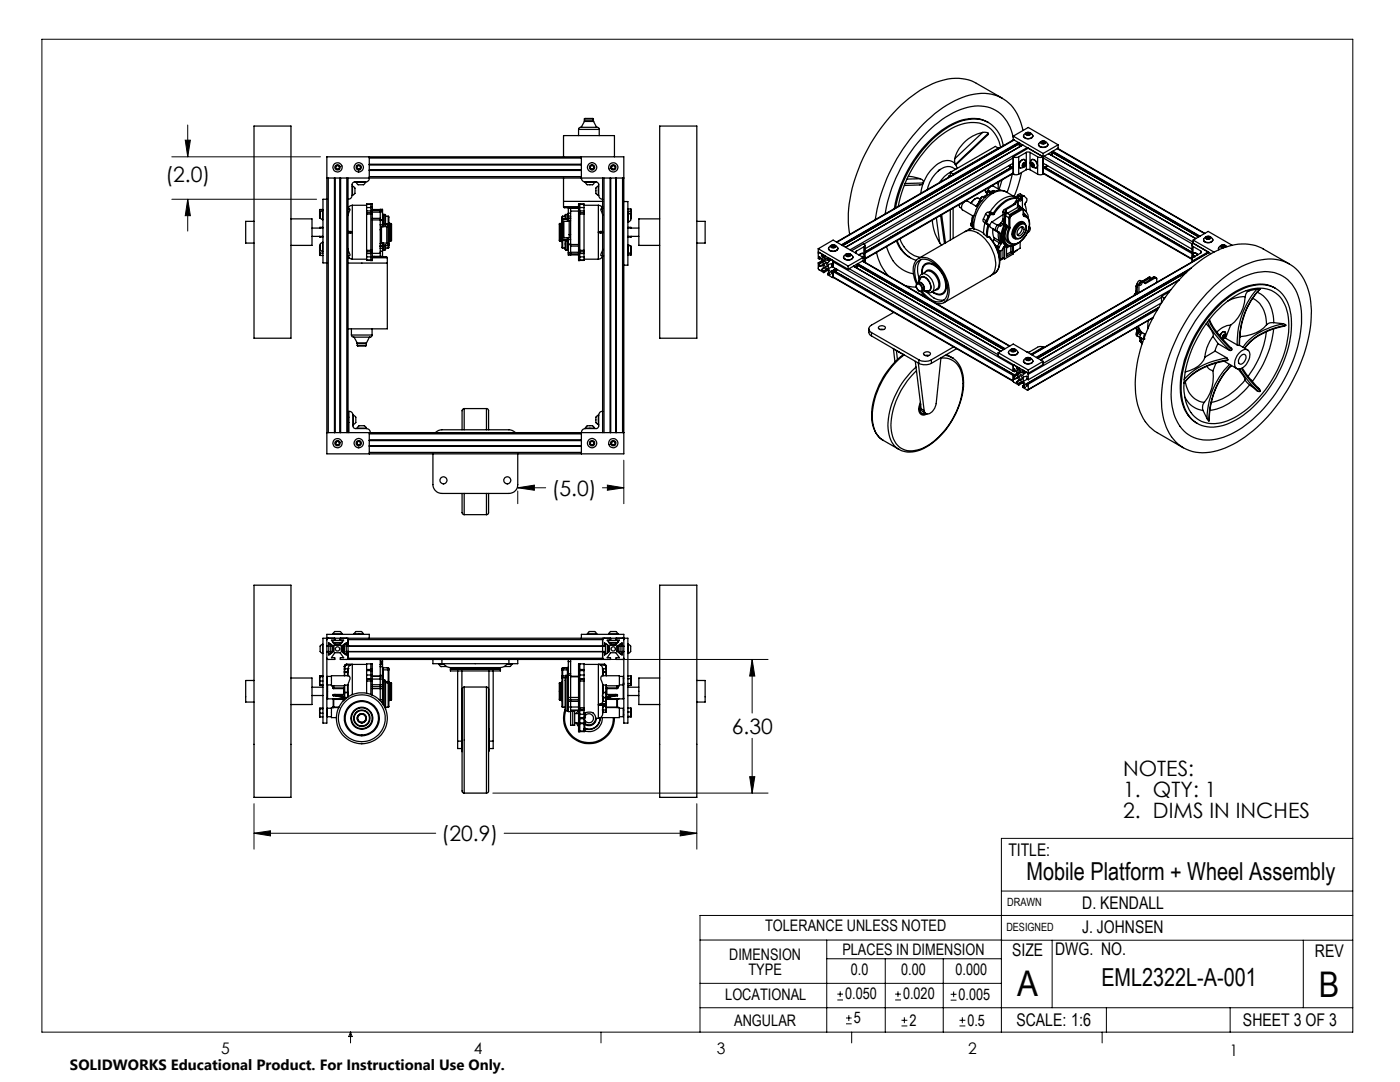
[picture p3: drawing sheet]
<svg xmlns="http://www.w3.org/2000/svg" width="279mm" height="216mm" viewBox="0 0 279 216" stroke-linecap="round" stroke-linejoin="round" font-family="sans-serif">
<defs><g id="words">
<g font-size="7.1">
<text x="203" y="198.7">A</text>
<text x="263.2" y="198.9">B</text>
</g>
<g font-size="4.9">
<text x="204.8" y="175.7">Mobile Platform + Wheel Assembly</text>
<text x="219.8" y="196.7">EML2322L-A-001</text>
</g>
<g font-size="4.2">
<text x="33" y="36.4">(2.0)</text>
<text x="110.1" y="98.9">(5.0)</text>
<text x="146" y="146.4">6.30</text>
<text x="224.2" y="154.8">NOTES:</text>
<text x="224.2" y="158.9">1. QTY: 1</text>
<text x="88.1" y="167.9">(20.9)</text>
<text x="224.2" y="163.1">2. DIMS IN INCHES</text>
</g>
<g font-size="3.5">
<text x="201.2" y="170.7">TITLE:</text>
<text x="216" y="181.4">D. KENDALL</text>
<text x="202" y="190.7">SIZE</text>
<text x="210.6" y="190.6">DWG. NO.</text>
<text x="216" y="186.2">J. JOHNSEN</text>
<text x="262.4" y="190.9">REV</text>
<text x="202.9" y="204.6">SCALE: 1:6</text>
<text x="248.1" y="204.6">SHEET 3 OF 3</text>
</g>
<g font-size="3.2">
<text x="152.7" y="185.7">TOLERANCE UNLESS NOTED</text>
<text x="145.5" y="191.5">DIMENSION</text>
<text x="168.1" y="190.5">PLACES IN DIMENSION</text>
<text x="149.4" y="194.6">TYPE</text>
<text x="169.8" y="194.6">0.0</text>
<text x="179.8" y="194.6">0.00</text>
<text x="190.7" y="194.6">0.000</text>
<text x="144.7" y="199.6">LOCATIONAL</text>
<text x="168.7" y="199.4">0.050</text>
<text x="180.2" y="199.4">0.020</text>
<text x="191.3" y="199.5">0.005</text>
<text x="146.5" y="204.6">ANGULAR</text>
<text x="170.4" y="204.2">5</text>
<text x="181.5" y="204.6">2</text>
<text x="193.1" y="204.6">0.5</text>
<text x="44.2" y="210.4">5</text>
<text x="94.6" y="210.3">4</text>
<text x="143.1" y="210.4">3</text>
<text x="193.2" y="210.3">2</text>
<text x="245.4" y="210.6">1</text>
</g>
<text font-size="3" x="14" y="213.5">SOLIDWORKS Educational Product. For Instructional Use Only.</text>
<g font-size="2.3">
<text x="200.8" y="185.7">DESIGNED</text>
<text x="201" y="180.9">DRAWN</text>
</g>
</g></defs>
<g fill="none" stroke="#000" stroke-width=".2">
<path d="M8.4 7.8h261.6v198.2h-261.6zM34.3 39.8h28.9M34.3 31.3h29.7M37 28h1l-.5 3.3zM37.5 24.9v6.4M37.5 39.8v6.3M37.5 39.8l.5 3.2h-1zM103.3 97.3l3.3-.5v1zM103.3 98v2.5M103.3 97.3h5.6M120.2 97.3h4.3M121.2 96.8l3.3 .5-3.3 .5z"/>
<path d="M124.5 91.8v8.7M104.6 131.6h48.7M150.1 131.6l.5 3.3h-1zM150.1 131.6v10.7M98.4 158.3h54.9M149.6 155h1l-.5 3.3zM150.1 147.3v11M50.7 160.4v9M50.7 166.3h36.3M50.7 166.3l3.3-.5v1zM100.6 166.3h38.5M135.7 165.8l3.4 .5-3.4 .5z"/>
<path d="M139.1 160.4v9M199.8 177.8h70.2M270 167.3h-70.2v38.7M139.7 187.6h60.2M139.7 196.2h60.1M165 187.6v18.4M165 191.3h34.8M167.1 199.5h1.1M167.1 198.4h1.1M167.7 197.8v1.1M176.7 191.3v14.7M178.6 199.5h1.2"/>
<path d="M178.6 198.4h1.2M179.2 197.8v1.1M188.2 191.3v14.7M189.7 199.6h1.2M189.7 198.4h1.2M190.3 197.8v1.2M199.8 187.6h70.2M210 187.6v13.5M260.1 187.6v13.5M270 182.7h-130.3v23.3M70 206v2.1M70 206l.3 .8h-.7z"/>
<path d="M119.9 206v2.1M139.7 201.1h130.3M168.8 204.3h1.2M168.8 203.1h1.2M169.4 202.6v1.1M170 206v2.1M179.9 204.7h1.2M179.9 203.6h1.2M180.5 203v1.2M191.5 204.7h1.2M191.5 203.6h1.2M192.1 203v1.2"/>
<path d="M220 206v2.1M220.8 201.1v4.9M245.5 201.1v4.9"/>
</g>
<path d="M150.1 131.6l.5 3.3h-1zM149.6 155h1l-.5 3.3zM50.7 166.3l3.3-.5v1zM135.7 165.8l3.4 .5-3.4 .5zM103.3 97.3l3.3-.5v1zM121.2 96.8l3.3 .5-3.3 .5zM37.5 39.8l.5 3.2h-1zM37 28h1l-.5 3.3z" fill="#000"/>
<g fill="none" stroke="#000" stroke-width=".25">
<path d="M200.1 19.6l-5.3-3a9.2 9.2 0 0 0-7.9-.2 27.4 27.4 0 0 0-12.5 11.3 29.7 29.7 0 0 0-5 17.6l.2 1.5M50.7 25.2h7.4v42.3h-7.4zM65.2 39.8h-.7v12.7h.7M65.2 31.3h59.3v59.3h-59.3zM65.2 35.5h59.3M65.5 35.5v50.8M66.7 35.5v50.8M66.8 35.5v50.8M67.1 33.2l.3-.2 .3 .3v.4l-.4 .1-.3-.3zM67.9 35.5v50.8M68 35.5v50.8M69.2 35.5v50.8"/>
<path d="M69.5 35.5v50.8M70.3 39a.78 .78 0 0 1-.8 .8M70.3 37.1h.1M70.3 39h.1M70.3 37.1l.2 .1a1.28 1.28 0 0 1 .1 1.6l-.3 .2M70.3 37.1v1.9M71.1 36.4l.1 .2a1.26 1.26 0 0 0 1.6 0l.2-.2M71.1 36.4h1.9M71.1 36.3v.1M71.3 33.2l.3-.2 .3 .2v.4l-.3 .2-.3-.2zM73 36.3h-2.2a.54 .54 0 0 0-.5 .5v2.2M73 36.3v.1"/>
<path d="M73.7 31.3v4.3a.72 .72 0 0 1-.7 .7M73.7 32.8h42.3M73.7 33.9h42.3M73.7 32.9h42.3M73.7 31.5h42.3M73.7 34h42.3M73.7 35.2h42.3M112.5 31.3v-4.2h10.1v4.2M112.5 35.5v5.7M115.5 25.8v-.2l.3-.2h3.5l.2 .1 .1 .3M115.5 25.8h4.1M115.5 25.8v1.3"/>
<path d="M116 31.3v4.3a.78 .78 0 0 0 .8 .7M116.6 24.1v.1M116.6 23.7l.1-.1 1.7 .1M116.6 24.2h1.9M116.6 24.1h1.8M116.6 23.7h1.8M116.6 23.7v.4M116.6 24.2l-.6 1.2M116.8 36.4l.1 .2a1.26 1.26 0 0 0 1.6 0l.2-.2M116.8 36.3h2.3l.4 .3v2.4M116.8 36.4h1.9M116.8 36.3v.1"/>
<path d="M117.8 33.2l.3-.2 .4 .2v.4l-.4 .2-.3-.2zM118.4 24.1l.1 .1M118.4 23.7v.4M118.5 24.2l.6 1.2M118.7 36.3v.1M119.4 37.1l-.1 .1a1.2 1.2 0 0 0-.3 1.5l.4 .3M119.4 37.1v1.9M119.4 37.1h.1M119.4 39h.1M119.5 39a.78 .78 0 0 0 .7 .8M119.6 25.8v1.3M120.2 39.8h.1"/>
<path d="M120.3 35.5v50.8M120.5 35.5v50.8M121.8 35.5v50.8M122.1 33.2l.3-.2 .4 .3-.1 .4-.4 .1-.3-.3zM122.9 35.5v50.8M123 35.5v50.8M124.2 35.5v50.8M131.7 25.2h7.4v42.3h-7.4zM181.3 35.2l2.4 .5M183.7 35.7l.5 .3 .1 .5M183.7 35.7h-2.7M184.3 36.5l-.4 .4-3.4 .1"/>
<path d="M184.3 36.5l-.5 2.1M184.3 36.5l-3.7 .1M187.6 33.8l-.3 .3M189.4 35.1l-.1 .3 .1-.3h.3M189.4 35.1h.1M189.7 34.4l.5 .3M189.7 34.4v.8M189.9 34.3a5.6 5.6 0 0 0-2.4 2.1M190.2 34.7v.2M190.5 31.7l.2 1.1M190.7 32.8a2.42 2.42 0 0 0-3.4-.2 8.2 8.2 0 0 0-3 3.9M190.7 32.8l.4 .8"/>
<path d="M190.7 33.8a2.57 2.57 0 0 0-3.7 .6 6.9 6.9 0 0 0-1.9 3.5M195.4 39.6a1.32 1.32 0 0 0-1.6 .9M195.4 39.6a1.36 1.36 0 0 0-1.6 1M195.4 39.6h.1M195.4 39.6l.3 .2M195.7 39.9l-.1 .1M195.7 39.9h.1M195.7 39.9v.1M195.7 39.9l.2 .2M196.1 26.4h.8l.3 .2M196.1 26.4a7.3 7.3 0 0 0-5.6 5.3M196.1 26.4l-5.6 5.3"/>
<path d="M196.3 39.2a.61 .61 0 0 0-.6 .7M196.3 39.2h.1M196.3 39.2l.3 .2M196.4 39.3h.1M196.4 39.3l.2 .1M196.6 37.8v.4l.4 .3M197 38.3h.1M197 38.9l-.6 .4M197 38.8v.1M197 38.3v.6M197 38.9h.1M197.1 38.1l-.1 .2"/>
<path d="M197.1 38.1h.2M197.2 38.2l-.2 .1M197.2 38.2l.5 .4M197.2 26.6v.2l-6.4 6.1-.1-.1M197.2 26.6l-6.5 6.2M197.3 24.4a7.2 7.2 0 0 0-7.3 .4 23.9 23.9 0 0 0-11.1 14.8l-.4 2M197.3 38.1l-.1 .1M197.3 38.1l.8 .5M197.3 38.1h-.2h.3M197.3 38.1h.1M197.3 38.1l.9 .5M197.4 38.1l.8 .5"/>
<path d="M197.7 38.6a7.8 7.8 0 0 0-3.6 7M197.7 38.6h.4M197.8 38.3l.5-.3zM197.9 37.1h.1M198.1 38.6a8 8 0 0 0-3.7 7.1M198.3 38.1l.2 .1M199.2 29.6v.1M199.2 36.3v1.4M199.2 29.6l-9 5.1M199.2 29.6l-.6-.4-8.9 5.2M199.4 36.2l-.2 .6M199.7 29.4a5.7 5.7 0 0 0-7.8-4.6 17.6 17.6 0 0 0-8.7 7.2 24.1 24.1 0 0 0-4 9.2"/>
<path d="M199.7 38l-1.4-.9a1.23 1.23 0 0 0-1.2 1M200 35.9l-.6 1.9M200.2 29.1a6 6 0 0 0-8-5 19.4 19.4 0 0 0-10.1 8.7 25 25 0 0 0-3.4 8.7M200.8 38.3a2.8 2.8 0 0 0-2.8 .1M200.8 38.3a2.62 2.62 0 0 0-2.6 .3M201.6 32.9l.2 .5-.4-.4M202 34.7l-1 3.7M202.2 27.4a7 7 0 0 0-6.4-6.2 13.6 13.6 0 0 0-9.3 3.8 30 30 0 0 0-9.8 17.7M202.2 31.3l.6 .1 .5-.1M202.2 31.3h.1M202.2 34.7l.6 .2 .5-.2M202.2 34.7h.1"/>
<path d="M202.2 33.2l-29.6 17.1M202.2 34.6l-29.6 17.1M202.2 31.3l3-1.7 3 1.7M202.2 27.2v.6l6 3.5M202.2 31.3v3.4M202.2 27.2l6 3.4M202.2 27.2l3-1.8 6 3.5M202.2 32.6l-29.6 17M202.2 33.4l-29.6 17.1M202.2 31.5l-29.8 17.2M202.2 34.5l-29.6 17.1M202.3 27.9l-35.4 20.4"/>
<path d="M202.4 27.9l-35.4 20.4M202.7 39.3a4.1 4.1 0 0 0-4.4 2l-.7 .9M202.7 39.3l.4 .2M202.9 39.2l-.2 .1M202.9 39.2l.3 .2M203 39.6a4.7 4.7 0 0 0-3.9 2.1l-.7 1M203.1 39.5a4.1 4.1 0 0 0-3.8 1.7l-1.1 1.4M203.1 39.5l.3 .2M203.1 39.5l-.7 1.2M203.2 38.9l.4-.2 .5 .3M203.2 38.9l-.3 .3M203.2 38.9l.5 .3"/>
<path d="M203.3 28.4l-35.4 20.5M203.3 31.3v3.4M203.4 28.5l-35.4 20.4M203.4 39.7l.4-.4 .2 .2v2.1M203.4 39.7l-.2 .4M203.5 39.7h.1M203.5 28.6l-35.3 20.4 35.4-20.4M203.6 39.6l.2-.1a.32 .32 0 0 1 .1 .4 .32 .32 0 0 1-.5 .2zM203.6 39.6l-.2 .2M203.8 39.2l.1 .1M203.8 39.2l-.1 .1M203.8 29.1l-.4-.4 .2 .5"/>
<path d="M203.8 32l.4-.1a.76 .76 0 0 1 .6 .6 .76 .76 0 0 1-.4 .8 .57 .57 0 0 1-.9 .2 .57 .57 0 0 1-.1-.9zM203.9 34.4l-.9 3.3-.6 1.5-1.6-.9M203.9 39.3l-.4-.1-.4 .3M204.1 33.1l.3 .1M204.2 26a8.4 8.4 0 0 0-6.3-7.2 12.5 12.5 0 0 0-9 2.2 33.6 33.6 0 0 0-14 21.7l-.2 1.1M204.2 32.5l.3-.1a.51 .51 0 0 1 .2 .6 .51 .51 0 0 1-.5 .3l-.2-.1zM204.3 27.2a1.08 1.08 0 0 0 1.8 0M204.3 27.1v.1M204.3 32.6v.1M204.3 32.7l-.2 .3M204.3 32.7l.3 .2M204.4 39.2l-.4-.2-.2 .2"/>
<path d="M204.4 26.8a.93 .93 0 0 1 1-.4 .93 .93 0 0 1 .7 .8 1.12 1.12 0 0 1-1.8 0zM204.4 39.2l-.2-.1-.3 .2M204.4 39.2l.6 .7-.5 .7 .3 1.7M204.5 31.9a1.02 1.02 0 0 0-1 .5 1.02 1.02 0 0 0 .1 1.1M204.6 32.9v-.3h-.2l-.3 .2v.4h.3M204.6 32.9l-.2 .3M204.8 30.4h.8M204.8 33.9h.8M204.8 26.5a.49 .49 0 0 1 .6-.1 .49 .49 0 0 1 .3 .4 .6 .6 0 0 1-1-.1zM204.8 30.4l-1.5 .9M204.8 30.4v3.5M204.8 33.9l-1.5 .8"/>
<path d="M204.9 26.6l.3-.1 .3 .1v.2l-.3 .2-.3-.2zM205 29.5l-35.3 20.3M205.2 26.8l.2 .1M205.2 26.8l-.2 .1M205.2 26.5v.3M205.6 30.4l1.5 .9M205.6 33.9l1.5 .8M205.6 30.4v3.5M205.7 32.5a.56 .56 0 0 1 .6 .2 .56 .56 0 0 1 0 .6 .7 .7 0 0 1-.6-.8zM205.8 32a.97 .97 0 0 1 1 .2 .97 .97 0 0 1 .2 1 .73 .73 0 0 1-.7 .3 .73 .73 0 0 1-.6-.6l-.1-.5zM205.8 32.9v-.3h.2l.3 .2v.4h-.3M205.8 32.9l.2 .3"/>
<path d="M205.9 31.9a1.02 1.02 0 0 1 1 .5 1.02 1.02 0 0 1-.1 1.1M206.1 32.7l.2 .3M206.1 32.6v.1M206.1 32.7l-.3 .2M206.1 27.1v.1M206.3 33.1l-.3 .1M207.1 31.3l.5 .1 .6-.1M207.1 34.7l.5 .2 .6-.2M207.1 31.3v3.4M207.3 28.9a1.06 1.06 0 0 0 1.8 0M207.4 28.5a.92 .92 0 0 1 1-.3 .92 .92 0 0 1 .7 .8 1.15 1.15 0 0 1-1.8-.1zM207.8 28.3a.49 .49 0 0 1 .5-.2 .49 .49 0 0 1 .3 .5 .57 .57 0 0 1-.9-.2z"/>
<path d="M208.1 28.2l.4 .1M208.1 28.2l-.3 .2 .1 .2 .7-.1-.1-.2M208.1 28.5l-.1 .1M208.1 28.5l.3 .1M208.1 28.2v.3M208.2 31.3h.1M208.2 34.7h.1M208.2 33.2l29.7 17.1M208.2 34.6l29.7 17.2M208.2 30.6v4.1M208.2 32.6l29.7 17.1M208.2 33.4l29.7 17.2"/>
<path d="M208.2 31.5l29.7 17.2M208.2 34.5l29.7 17.1M208.4 31.2l29.7 17.1M208.5 28.3v.3M208.9 32.9l-.3 .5M209.1 33.1l-.4 .3M209.3 30.7l29.4 16.9M209.9 30.3l29.3 17-29.4-17M209.9 30.4v.2l-.2 .3M210 30.5l-.1 .5M210 30.2l29.4 17M210.1 30.2l29.4 16.9"/>
<path d="M211 29.7l29.4 16.9M211.1 29.6l29.4 17M211.2 28.9l-3 1.7M211.2 28.9v.7l-3 1.7M50.7 44.2h-1.7v4.3h1.7M58.1 43.7h4.2v5.3h-4.2M62.3 45.5h2.2M62.3 47.2h2.2M63.8 42.2l.1 .4M63.8 42.2v.8M63.8 43v.5M63.8 49.3v.8"/>
<path d="M63.8 50.1l.1 .4M63.8 50.1v.6M63.8 50.7l.1 .2M63.8 47.2h.1M63.8 50.7l.1 .3h.6M63.8 43l.1 .5M63.8 43.5h.2M63.8 49.3l.1 .3M63.8 47.2l.1 .1h.6M63.9 42.6l-.1 .4M63.9 41.8l-.1 .4M63.9 43.5h-.1"/>
<path d="M63.9 49l-.1 .3M63.9 49.6l-.1 .5M63.9 50.5l-.1 .2M63.9 45.4l-.1 .1M63.9 41.8h.6M63.9 42.6h.1M63.9 43.5h.1M63.9 49h.1M63.9 49.6h.1M63.9 50.5h.6M63.9 45.4h.6M63.9 43.5l.5 .4"/>
<path d="M64.4 48.3l-.2 .1a1.25 1.25 0 0 0 0 1.7l.2 .1M64.4 42l-.2 .1a.64 .64 0 0 0-.3 .9v.5M64.4 48.3v1.9M64.4 42v1.9M64.4 48.3h.1M64.4 50.2h.1M64.4 42h.1M64.4 43.9h.1M69.5 49.7l.4 1.1-.1 .2h-.3M69.5 46.2l.8 .1M69.5 41.7h.2a.36 .36 0 0 1 0 .6l-.2 .7M69.5 52.5h7.8"/>
<path d="M69.5 41.6h.1M69.5 51.2h.1M69.5 46.3h.8M69.5 46.4h.8M69.5 51.4h.2M69.5 51a.79 .79 0 0 0 .8 .7M70.3 41a.79 .79 0 0 0-.8 .7M70.3 46.4l-.8 .1M70.3 46.4v5.3M70.3 41v5.3M70.3 41h2.9M70.3 51.7h2.9"/>
<path d="M73.2 42.7v7.3M73.2 41.4v.7M73.2 50.6v.7M73.2 42.4v.3M73.2 50v.2M73.2 51.9l1.1 .1v-.1M73.2 40.8v.6M73.2 42.1v.3M73.2 50.2v.4M73.2 51.3v.6M73.2 42.4h1.1M73.2 50h1.1"/>
<path d="M73.2 42.7h1.1M73.2 42.1h1.1M73.2 51.3h.8M73.2 50.6h.8M73.2 41.4h.8M73.2 50.2h1.1M73.2 40.8h1.1M73.2 51.9h1.1M74 41.4v9.2M74 50.6v.7M74 51.3v.7M74 40.7l-.8 .1"/>
<path d="M74 50.6h1.9M74 51.3h.3M74 41.4h.3M74.3 51.2h2.9l.1 .2M74.3 42.7v7.3M74.3 41.4v.7M74.3 50.2v1.1M74.3 42.4v.3M74.3 50v.2M74.3 40.8l-.3-.1v.7M74.3 51.4h3M74.3 40.8v.6"/>
<path d="M74.3 42.1v.3M74.3 51.3v.6M74.3 41.8h1.6M74.3 43.6h1.6M74.3 43.9h1.6M74.3 42h2M74.6 51.2h.3M75.9 44v.9M75.9 48.6v.4M75.9 43.9v.1M75.9 49v.2M75.9 49.2v2"/>
<path d="M75.9 44.9v3.7M75.9 43.9h.4M75.9 49h.4M75.9 49.6h.4M75.9 49.2h.4M75.9 44h.4M75.9 44.9h.4M75.9 45.9h.2M75.9 48.6h.4M75.9 50.1h.4M76.3 42.7l.2 .1M76.3 44v.9"/>
<path d="M76.3 48.6v.4M76.3 44.7l.2 .2M76.3 45.2h.2M76.3 48.5h.2M76.3 43.9v.1M76.3 44.6l.2 .1M76.3 49v.1M76.3 49.1v.1M76.3 42v-.2h-.4v2.1M76.3 42.3v1.6M76.3 49.2v.4M76.3 50.1v1.1h-2"/>
<path d="M76.3 49.6v.5M76.3 42v.3M76.3 44.9v.3M76.3 48.5v.1M76.3 45.2h-.2v3.3h.2M76.3 42.3h-2M76.5 48.9l-.2 .1M76.5 48.9h.1M76.5 49.9l-.2 .1M76.5 44.9v.3M76.5 48.5v.4M76.5 45.2l.7 .1"/>
<path d="M76.5 44.7v.2M76.5 48.9l-.2 .2M76.5 49l-.2 .1M76.5 48.9v.1M76.5 49v.9M76.5 42.8v1.9M76.5 48.5h1M76.5 48.9h1M76.5 42.8h.3M76.5 49.9h.3M76.5 49h.3M76.5 44.9h1"/>
<path d="M76.5 44.7h.3M76.8 42.8l.1 .1v1.8M76.8 44.7v.2M76.8 44.7h.1M76.8 48.9v.1M76.8 42.8v1.9M76.8 49v.9M76.9 49v.8l-.1 .1M76.9 44.7v.2M76.9 44.7h.1M76.9 48.9l-.1 .1M76.9 48.9v.1"/>
<path d="M76.9 49.5h.6M76.9 43.1h.6M76.9 44.7h.6M76.9 49h.6M77.2 45.3h.3M77.2 45.3v3.2M77.3 51.4v14.2h-7.8M77.5 43.1l.1 .2v1.5M77.5 44.9v.4M77.5 44.9l.1 .1M77.5 45.3h.1M77.5 48.5h.1"/>
<path d="M77.5 48.5v.4M77.5 44.7v.2M77.5 44.7l.1 .1M77.5 48.9v.1M77.5 43.1v1.6M77.5 49v.5M77.5 45.3v3.2M77.6 48.9v.5l-.1 .1M77.6 44.4l.2 .2M77.6 45v.3M77.6 48.5v.3M77.6 48.8l-.1 .1"/>
<path d="M77.6 44.8v.2M77.6 48.9l-.1 .1M77.6 48.8v.1M77.6 45.3v3.2M77.8 48.1l-.2 .1M77.8 44.6v3.5M77.8 44.6h.2M77.8 48.1h.2M78 44.6l.1 .1v3.3l-.1 .1M78 44.6v3.5M111.8 44.6l-.2 .1v3.3l.2 .1M111.8 44.6v3.5"/>
<path d="M111.8 44.6h.2M111.8 48.1h.2M112 48.1l.1 .1M112 44.6v3.5M112.1 47.9v1.6h.2M112.1 44.4l-.1 .2M112.1 47.4h.2M112.1 44.2h.2M112.1 43.9v.3M112.1 47.6l.2 .2M112.1 47.4v.2M112.1 47.9l.2 .1"/>
<path d="M112.1 47.6v.3M112.1 43.8v.1M112.1 44.2v3.2M112.3 43.1l-.2 .1v.6M112.3 43.7v.5M112.3 43.7l-.2 .2M112.3 47.4v.4M112.3 47.8v.2M112.3 43.7l-.2 .1M112.3 43.7h.1M112.3 48v1.5M112.3 43.1v.6"/>
<path d="M112.3 44.2v3.2M112.3 44.2h.9M112.3 43.7h.5M112.3 49.5h.5M112.3 43.1h.5M112.3 47.8h.9M112.3 47.4h.2M112.3 43.7h1M112.3 48h.5M112.5 41.2l.1 .3h2.9M112.5 40.2h7.8M112.5 41.2h3"/>
<path d="M112.5 47.4h.7M112.5 44.2v3.2M112.8 43.7h.1M112.8 48v1.8l.1 .1M112.8 48l.1-.2v.2M112.8 48h.1M112.9 42.8l-.1 .1v.8M112.9 43.6l-.1 .1M112.9 43.6v.1M112.9 48v1.9M112.9 42.8v.8M112.9 43.6h.3"/>
<path d="M112.9 42.8h.3M112.9 49.9h.3M112.9 48h.3M113.2 49.9l.2 .1M113.2 47.8l.2 .1M113.2 47.4v.4M113.2 47.4h.2M113.2 43.7v.5M113.2 44.2h.2M113.2 43.7h.1M113.2 48l.2 .1M113.2 47.8v.2"/>
<path d="M113.2 43.6v.1M113.2 42.8v.8M113.2 48v1.9M113.3 43.7h.1M113.4 43.6h.1M113.4 43.7h-.1M113.4 42.7l-.2 .1M113.4 47.8v.9M113.4 43.6v.5M113.4 43.6l-.2 .1M113.4 48.7v.1M113.4 43.5v.1"/>
<path d="M113.4 48.8v1.6M113.4 43.5l-.2 .1M113.4 43.1v.4M113.4 42.5v.6M113.4 50.7v.2h2.1M113.4 44.1v.1M113.4 47.4v.4M113.4 50.4v.3M113.4 44.2h.2v3.2h-.2M113.4 43.6h.5M113.4 50.4h.5M113.4 48.8h.5"/>
<path d="M113.4 42.5h.5M113.4 43.1h.5M113.4 48.7h.5M113.4 47.8h.5M113.4 44.1h.5M113.4 43.5h.5M113.4 50.7h2.1M113.6 46.8h.3M113.9 47.8v.9M113.9 43.6v.5M113.9 48.7v.1M113.9 43.5v.1"/>
<path d="M113.9 48.8v1.6M113.9 41.5v2M113.9 50.4v.5M113.9 44.1v3.7M113.9 50.3h1.6M113.9 49.1h1.6M113.9 48.8h1.6M114.9 41.5h.2M115.5 42.7v7.3M115.5 50.6v.7M115.5 41.4v1M115.5 50v.2"/>
<path d="M115.5 42.4v.3M115.5 40.8l.2-.1v.7M115.5 51.9v.1l1.1-.1M115.5 41.5h-2.1v1M115.5 40.8v.6M115.5 50.2v.4M115.5 51.3v.6M115.5 42.4h1.1M115.5 50.6h.2M115.5 50h1.1M115.5 42.7h1.1M115.5 51.3h.2"/>
<path d="M115.5 41.4h.2M115.5 50.2h1.1M115.5 40.8h1.1M115.5 51.9h1.1M115.7 41.4v9.2M115.7 50.6v.7M115.7 51.3v.7M115.7 40.7l.9 .1M115.7 51.3h.9M115.7 50.6h.9M115.7 41.4h.9M116.6 42.7v7.3"/>
<path d="M116.6 50.6v.7M116.6 41.4v.7M116.6 50v.2M116.6 42.4v.3M116.6 40.8v.6M116.6 42.1v.3M116.6 50.2v.4M116.6 51.3v.6M116.6 41h2.8M116.6 51.7h2.8M116.6 42.1h-2.7M119.4 41a.87 .87 0 0 1 .9 .7h-.4l.4 1.3"/>
<path d="M119.4 46.4l.9 .1M119.4 41v5.3M119.4 46.4v5.3M119.4 46.3h.9M119.4 46.4h.9M120.1 41.2h.2M120.2 41.5h.1M120.3 49.7l-.4 1.1v.2h.4a.87 .87 0 0 1-.9 .7M120.3 51h.1M120.3 46.2l-.9 .1M124.5 40.2h.8v12.7h-.8M125.3 45.4h.6v.1"/>
<path d="M125.3 45.5h2.2M125.3 47.2h2.2M125.3 50.9h.6M125.3 44.3h.1M125.3 42.5h.1M125.3 50.7h.1M125.3 48.8h.1M125.3 47.3h.6M125.3 42.2h.6M125.3 41.7h.6M125.4 42.5l.5 .4v.7M125.4 48.8l.5 .4"/>
<path d="M125.4 42.5v1.8M125.4 48.8v1.9M125.8 49.1l.2 .1M125.9 43.6v.3l-.5 .4M125.9 49.2v1.1l-.5 .4M125.9 43.6h.1M125.9 43.1h.1M125.9 50.1h.1M125.9 49.2h.1M125.9 42.2l.1 .4M125.9 41.7l.1 .2M125.9 50.1l.1 .4"/>
<path d="M125.9 43.1l.1 .3M125.9 49.2l.1 .5M125.9 45.4l.1 .1M125.9 47.2v.1M126 43.4l-.1 .2M126 42.6l-.1 .5M126 42.6v.8M126 41.9l-.1 .3M126 41.9v.7M126 49.7l-.1 .4M126 49.7v.8M126 50.5l-.1 .4"/>
<path d="M126 49.2h-.1M126 49.2v.5M126 47.2l-.1 .1M131.7 43.7h-4.2v5.3h4.2M139.1 44.2h1.6v4.3h-1.6M163.3 52.5v1.2l1.1 .7M163.3 49.6l6 3.5M163.3 49.6l3-1.7 6 3.5M163.3 49.6v.7l6 3.4M163.3 52.5l.2 .1M163.4 50.3l-.1 .1M163.5 52.6v.1"/>
<path d="M163.5 51.7l.3-.2-.3 .2M163.5 51.7v-.5l.8 .9M163.5 52.7v.5M163.9 53.8l.5 .3M163.9 53.8l.5-.5 .8 .4 .4 1.1-.4-.2M164.1 52l-.8 .5M164.3 52.1v.9l-.8 .2M164.3 52.8l-.8 .4M164.3 52.2l-.8 .5M164.3 52.1l-.8 .5M164.4 54.1v.1M164.4 51l-1.1-.6v1.2l.2 .1"/>
<path d="M164.4 51.2l-.5-.3 .5 1.1M164.4 51v.2M164.4 54.2v.2M164.4 50.9v.1M164.5 52.6a.39 .39 0 0 1 .5 .2 .39 .39 0 0 1-.1 .5l-.3-.3zM164.6 53.4l-.7 .4M164.6 51l-.2 .2M164.8 51.8l-.4 .2M165.1 53.7l-.7 .4M165.1 53.7l-.7 .5M165.2 51.6l-.4-.1-.3-.3a.82 .82 0 0 0 1.1 .8M165.2 54.6v.2l.9 .6 .2-.2"/>
<path d="M165.2 54.6h.1M165.2 51.4h.1M165.2 51.4l.9 .5 .2 .3M165.2 51.4v.3l.4 .3M165.2 53.9l-.8 .5M165.3 53.6l.7 1 .1-.5M165.3 49.6a1.02 1.02 0 0 0 1 .6 1.02 1.02 0 0 0 .9-.6M165.5 54.4l-.3 .2M165.5 49.2a.91 .91 0 0 1 1-.3 .91 .91 0 0 1 .7 .8 1.12 1.12 0 0 1-1.9-.1zM165.6 52l-.4 .5-.8-.5M165.8 49a.63 .63 0 0 1 1 .2 .52 .52 0 0 1-.6 .3 .52 .52 0 0 1-.4-.5zM165.9 49.1l.4-.1 .3 .1v.2h-.6z"/>
<path d="M166.1 54.1l.2 .1M166.1 53.2l-.8 .4M166.3 55.2l35.9 20.9M166.3 53.3l-.3-.2v-.5l-.7 .2v.8M166.3 49.2l.2 .1M166.3 49.2l-.2 .1M166.3 49v.2M166.3 52.2v1.1M166.3 54.2v1M166.3 52.2l35.9 20.8M166.3 53.3l35.9 20.7M166.3 55.2l35.9 20.8"/>
<path d="M166.3 54.2l35.9 20.7M166.3 55.4h-.1M166.3 52v.2M166.5 54.1l35.9 20.7-.2 .1M166.5 54.1l-.2 .1M166.5 54.1h.1M166.5 54.1l35.9 20.7M166.8 53.6l-.7 .5M167 53.8l-.7 .4M167.1 53.8l-.3 .4M168.3 51.3a1.03 1.03 0 0 0 1 .6 1.03 1.03 0 0 0 .9-.6M168.7 50.8a.9 .9 0 0 1 .9-.1 .9 .9 0 0 1 .6 .7 1.1 1.1 0 0 1-1.9-.1z"/>
<path d="M168.7 49.3l35.4-20.4-35.3 20.5M168.8 50.7a.49 .49 0 0 1 .6-.1 .49 .49 0 0 1 .3 .5 .57 .57 0 0 1-.9-.3zM169.2 50.7l.3 .1M169.2 50.7l-.3 .1 .1 .3M169.2 51l-.1 .1M169.2 51h.3M169.2 50.7v.3M169.3 53.1v.6M169.5 53.6l29.7 17.2M169.5 50.8l.2 .2-.7 .1M169.5 50.8v.2M170.9 50.1l-.2 .2 .2 .3"/>
<path d="M170.9 50.1v.5M170.9 52.8l29.4 16.9M171 52.8v.3l-.3 .2M171.1 53l-.1 .5M171.1 52.7l29.4 16.9M171.2 52.6l29.4 17M171.5 50.9a.58 .58 0 0 1 .8-.3 .58 .58 0 0 1 .2 .8v.1l-.1-.4-.4 .2M172.1 52.1l29.3 17M172.2 51.3h.1M172.2 51.3h.2v.1M172.2 52.1l29.3 16.9M172.3 50.6h-.4l-.4 .3"/>
<path d="M172.3 52l.1 .1M172.3 51.4h.1M172.3 51.4l-3 1.7M172.3 51.4v.6M172.3 52l-3 1.7M172.4 49.2a.33 .33 0 0 0 .3-.3 .33 .33 0 0 0-.3-.3l-2.4 1.4M172.4 51.4a.33 .33 0 0 1 .2 .4 .33 .33 0 0 1-.2 .3M172.4 52.1h.1M172.4 49.2v1.6M172.4 52.1v.1M172.4 49.2l-1.5 .9M172.6 49v3.4"/>
<path d="M174.9 50.3a9.5 9.5 0 0 0 2.4 4.8M176.9 49.2a6.9 6.9 0 0 0 5.4 5.4M178.9 48a6.3 6.3 0 0 0 2.8 3.4M179 48a5.9 5.9 0 0 0 3.8 3.9M179.6 47.7a5.4 5.4 0 0 0 4.1 3.7M180.7 57l2.2 .3M182.9 56.7a4.7 4.7 0 0 1 0-4.8 2.52 2.52 0 0 1 3.3 .2 7.7 7.7 0 0 1 3.2 6.6 1.94 1.94 0 0 1-2.6 1.8M183 56.7a.83 .83 0 0 1 .8 .5 .83 .83 0 0 1-.1 .9 1.01 1.01 0 0 1-.7-1.4zM183.1 56.6a1 1 0 0 0-.1 1 1 1 0 0 0 .9 .5M183.1 56.6a1.04 1.04 0 0 1 .8 1.5M183.1 56.6a.95 .95 0 0 1 1 .1 .95 .95 0 0 1 .3 1l-.2 .3M183.1 56.5a4.6 4.6 0 0 1 0-4.2 2.24 2.24 0 0 1 3.1 .1 7.1 7.1 0 0 1 2.9 6.3 1.94 1.94 0 0 1-3.3 1.1l-1.1-.9-.7-.8"/>
<path d="M183.5 56a.73 .73 0 0 1 .4-.8 .73 .73 0 0 1 .9 .2 2.16 2.16 0 0 1 .8 2.6l-.5 .2-.4-.2M183.8 58.2l1.1 1.2M183.8 55.5a1.01 1.01 0 0 1 1.4 .5 1.3 1.3 0 0 1 0 2.1l-1-.1a.96 .96 0 0 0-.4-1.6l-.3-.1-.2 .1zM183.8 51.8a3.5 3.5 0 0 0-.4 3.7M183.9 54.7l-.4 .4-.1 1.1M183.9 58.1h.1M183.9 54.7a2.1 2.1 0 0 1 2.4 1.8 1.48 1.48 0 0 1-.3 1.8M183.9 54.7l1-.5a1.97 1.97 0 0 1 2.2 1.4 1.71 1.71 0 0 1-.1 2.1M184 54.7a1.69 1.69 0 0 1 1.5-2.2 4.9 4.9 0 0 1 3.3 5.2 1.45 1.45 0 0 1-2.4 .8l-.3-.3M184.1 54.6a1.49 1.49 0 0 1 .6-1.8 1.49 1.49 0 0 1 1.8 .3 4.7 4.7 0 0 1 2.1 4.8 1.37 1.37 0 0 1-2.2 .5l-.3-.2M184.2 58h.1M184.2 58l-.3 .1"/>
<path d="M184.5 58a1.28 1.28 0 0 0 1.5 .3M184.6 54.3a1.13 1.13 0 0 1 1.9 .2 2.5 2.5 0 0 1 .7 3.2l-.5 .2M185.1 58.3a3.6 3.6 0 0 0 3.4 1.5M186.1 43.9a9.2 9.2 0 0 0 1.4 4.6M186.9 43.5l.6 5M186.9 57.7l-.9 .6M186.9 57.7h.1M187.5 48.5l.5 .4M187.7 43l.8 5.6M187.9 42.8l.8 5.7M189.7 41.8v6.1M190.2 41.5v6.1"/>
<path d="M191.5 40.8v.5l.4 .3M192.6 46.2a3 3 0 0 1 3.3 .8 7.6 7.6 0 0 1 2.7 6.7l-.3 .7-.6 .6M192.6 46.2l-9.3 5.4M192.7 40.1h.1M193.3 45.8l-.7 .4M193.3 45.8h.1M193.9 45.1h.1M193.9 45.1l.2 .1M194 44.3a.52 .52 0 0 0-.1 .7M194 44.3h.1M194 44.2v.1M194 44.2l.1-1.1-.1 1.2"/>
<path d="M194 44.3l-.3 .5 .2 .3M194 44.3l.1 .1M194.1 45.5h.1M194.2 45.5l-.8 .3M194.4 45.7l.7 .2 1.2 .7M194.4 45.7l-.3-.2-.7 .3M194.8 41.2l-1.7-1.1a1.15 1.15 0 0 0-1 1.8l2.2 1.3M194.8 41.2h.1M194.8 41.2l.3 .1M195.4 40.2h-.1M195.4 40.2v.1M195.5 40.1l-.1 .1"/>
<path d="M195.5 40.1l-.2 .1M195.6 40h.1M195.7 40l-.9 1.2M195.7 40l.2 .1M196.3 43.7v.5l.5 .4M196.3 43.7l.5 .4M196.6 44.5l-.3 1.9v.3l.6 .5M196.6 44.5l.6 .3M196.6 44.5h.1M196.7 42.8l-.4 .9M196.7 42.8l.6 .3M196.8 44.1a.46 .46 0 0 0 .3 .6"/>
<path d="M196.8 44.1l.2 .1M196.9 47.2l.2 .1M197 44.2v.1a.34 .34 0 0 0 0 .4 .34 .34 0 0 0 .3 .1v.2M197.2 42.4h-.2l-.3 .4M197.2 44.8l-.3 1.6v.8M197.2 44.8h.1M197.2 42.4h.2M197.2 44.8l.1 .2M197.2 42.4l.5 .3M197.2 43.1l.2 .1M197.2 43.1l-.4 1M197.3 47.2a7.3 7.3 0 0 1 2 6.3l-.5 .8-1.1 .7"/>
<path d="M197.3 47.2l.2 .1M197.3 45l-.2 1.5v.8M197.3 47.2l-.2 .1M197.4 42.4l.6 .3M197.5 47.3h.1M197.4 43.2l-.4 1M197.5 47.3a7 7 0 0 1 1.8 6.1l-.5 .9-.3 .2M197.6 42.2l-.2 .2M197.6 42.2l.6 .4M197.7 55l-9.3 5.4M197.8 42.7l-.6 .4M197.8 42.7l.1 .1"/>
<path d="M197.8 42.7h.2M197.9 44.3a.76 .76 0 0 0-.2 1.1l1 .6M197.9 42.8l-.2 .1-.3 .3M197.9 42.8h.3M197.9 44.3l1.2 .6M198 42.7l.2 .1M198.1 45.6l.1 .2M198.2 45.8l-.1 .7 .3 .9M198.2 45.8l1 .6M198.2 42.6l-.2 .1M198.2 42.6l.2 .1M198.3 47.8l-.1 .4"/>
<path d="M198.3 47.8l1.2 .7M198.4 47.4l-.1 .4M198.4 47.4l1.4 .9M198.4 42.7l-.2 .1M198.6 48.9l.5 .3M199 49.8l.4 .3M199.1 49.2l-.1 .4M199.1 49.2l.3 .2M199.1 46.2l.4 .2 .1 .2M199.2 44.9a.71 .71 0 0 0-.5 .6 .71 .71 0 0 0 .4 .7M199.2 44.9h.2M199.2 46.2v.2"/>
<path d="M199.2 46.4v.7l.3 1.1-.1 .3M199.2 46.4l.4 .2M199.3 50v.5M199.3 50.7l.2 .1M199.4 44.9l.3 .1M199.4 48.5l.3 .2M199.4 48.5l-.3 .7M199.5 51.6l.2 .2M199.5 50.1v1.3M199.6 46.6l-.1 .7 .3 1M199.7 45a.79 .79 0 0 0-.6 1.2M199.7 48.7l-.3 .7"/>
<path d="M199.7 50.1v1.7M199.8 44.6l-.4 .3M199.8 44.6l.3 .1M199.8 48.3l-.1 .4M199.8 44.5v.1M199.8 44.5l-.6 .4M200.1 44l-.3 .5M200.1 44l.3 .2M200.1 44.7l-.4 .3M200.2 43.7l-.1 .3M200.2 42.8l-2.3 1.5M200.2 42.3l.3 .2"/>
<path d="M200.2 43.7l.3 .2M200.2 42.3v1.4M200.2 49.6v1.9M200.2 51.5l-.5 .3M200.2 51.5l.3 .2M200.3 51.6l-.8 .4M200.3 49.3l.2 .1M200.4 44.2l-.3 .5M200.4 44.9l.2 .1M200.4 44.9a3.3 3.3 0 0 0 0 3.9l.7 .2M200.4 44.1v.1M200.4 44.7v.2"/>
<path d="M200.4 41.8l-.2 .5M200.4 44.1h.3M200.4 44.7h.3M200.4 44.1v.6M200.4 41.8l.4 .2M200.5 43h.2M200.5 43.9l.2 .1M200.5 43.9l-.1 .2M200.5 42.5v1.4M200.5 49.4v2.3M200.6 45a3.1 3.1 0 0 0 0 3.7l.3 .2M200.6 45l.2 .1"/>
<path d="M200.6 49l-.3 .2M200.7 44v.1M200.7 44.7l-.1 .3M200.7 43l.6 .5M200.7 44.7l.2 .1M200.7 43v1M200.7 44.1v.6M200.7 42.9v.1M200.8 42l-.3 .5M200.8 45.1l.2 .1M200.8 45.1a3.5 3.5 0 0 0-.1 3.6l.2 .2M200.8 42.4l-.3 .5h.2"/>
<path d="M200.8 42.4l.1 .1M200.8 41.9v.1M200.8 41.9v.5M200.9 44.8l.1 .4M200.9 44.8l-.1 .3M200.9 42.5l-.2 .4M200.9 45.4a2.72 2.72 0 0 0 .2 2.9l.5 .3a2.05 2.05 0 0 1-.4-2.6l.1-.4M200.9 42.5l.6 .3M200.9 45.4l.4 .2M201 45.2l-.1 .2M201 45.2a3 3 0 0 0-.1 3.5 1.56 1.56 0 0 0 2 0M201 45.2l.3 .2"/>
<path d="M201 45.2h.1M201 49.1l-.5 .3M201.3 45.6h.2M201.3 43.5h.2M201.3 45.4h.2M201.3 45.4v.2M201.3 43.5v1.9M201.4 49.1l-.8-.1-.2 .2a1.15 1.15 0 0 1-.9 .9l-.2-.4 .1-.3M201.5 42.8l.1 .1M201.5 45.4v.2M201.5 43.5v1.9M201.5 49.1l-.6 .4v1.6l1.1-.7"/>
<path d="M201.6 42.9l-.3 .6M201.6 42.9l.2 .2M201.7 49.1v1.2M201.7 50.3l-.8 .5M201.7 50.3l.3 .1M201.8 43.1l-.3 .4M202 49.1v1.3M202.2 49v1.7l-1.7 1M202.4 40.7l.2 .1M202.4 40.7l-2 1.1M202.5 47.5h.1M202.5 47.5l.2 .1a1.23 1.23 0 0 1-.2-1.7 1.74 1.74 0 0 1 1.9-1.3 1.72 1.72 0 0 1-.2 2.5 1.18 1.18 0 0 1-1.6 .5"/>
<path d="M202.6 40.8l-1.9 1.1h.1M202.8 50h.1M202.8 50l-.6 .4M203.1 40v1.4M203.1 41.4l-2.1 1.2M203.1 40l-.5 .8M203.1 41.4l.4 .3M203.1 40l.1 .1M203.2 48.5a2 2 0 0 1-2.3 .4M203.2 41l.1 .2M203.2 41h.2l.1 .2M203.2 40.1v.9"/>
<path d="M203.2 45.2a.83 .83 0 0 1 .8-.5 .83 .83 0 0 1 .8 .6 2.11 2.11 0 0 1-1.7 2.3 1.07 1.07 0 0 1-.4-1.6zM203.3 41.2l.4 .3M203.3 41.2l.8 .4M203.4 45.6a.56 .56 0 0 1 .8-.3 .56 .56 0 0 1 .1 .9 .94 .94 0 0 1-1.2 .8l-.1-.8zM203.6 48.3v1.2l-1.4 .8M203.7 41.5l.2 .1M203.7 41.5l-2.2 1.3M203.9 41.6l.1 .2M203.9 41.6l-2.3 1.3M203.9 45.2a1.43 1.43 0 0 1-.9 1.6M204 41.8l.2 .1M204 41.8l-2.2 1.3"/>
<path d="M204.1 41.6l.2 .2M204.1 41.6h-.2M204.2 42.9l.2 .3M204.2 41.9v1M204.3 42.8v.2M204.3 41.8l.6 .5 .2 .6 .1 .7M204.3 42.5l.4 .4M204.3 42.7l.2 .1-.2-.1M204.3 41.8l-.1 .1M204.3 42.8l-.1 .1M204.3 41.8v1M204.3 41.8l.1 .1"/>
<path d="M204.3 42.8l.1 .1M204.3 43h.1M204.3 42.9l.1 .1M204.4 43v.2M204.4 43l.4 .1M204.4 43.2a1.38 1.38 0 0 1 1 1.7 4.5 4.5 0 0 1-2.8 3.8 1.39 1.39 0 0 1-1.4-1.9l.3-1.2M204.4 44.6a1.18 1.18 0 0 0-1.7 .7 1.7 1.7 0 0 0-.2 2.2M204.4 42.9l.4 .2M204.5 42.8l.5 .5M204.5 44.6a.84 .84 0 0 0-1.4-.1 2.53 2.53 0 0 0-1 2.9l.7 .3M204.8 43.1a2.61 2.61 0 0 1 .2 3.4 3.3 3.3 0 0 1-3.1 2.2l-.4-.2M205.5 45.3h-.1a.74 .74 0 0 1-.4 1.2"/>
<path d="M226.6 58.5l-.3 .5M226.6 58.5v.1M226.6 58.6l-.2 .3M226.6 58.6l.2 .1M226.7 58.1l-.1 .4M226.7 57.1l.1 .1M226.7 58.1l.1 .1M226.7 57.1v1M226.8 58.2l-.2 .4M226.8 57.2v1M226.8 57.2l.1 .1M226.8 58.2l.1 .1"/>
<path d="M226.9 56.7l-.2 .4M226.9 56.8l-.1 .4M226.9 56.7l.4 .1M226.9 56.7v1.9M227.3 56.8v1.6M227.5 56.4l.3-.1a.33 .33 0 0 1 0 .4 .33 .33 0 0 1-.4 .2zM227.5 56.4l-.1 .2M227.9 56.2a.6 .6 0 0 0-.6 .6M227.9 56.2l-.3-.2a.65 .65 0 0 0-.7 .7M229.3 55.4h.3M229.3 55.4h.1M229.3 55.4l-1.4 .8"/>
<path d="M229.3 55.4l.3 .1M229.6 55.4l.4 .2M229.6 55.5l-1.5 .8M229.6 55.5v.3M229.6 55.5l.2 .1M230.2 55.3l.1 .1-1.9 1.1M230.2 55.3v.2M230.2 55.2l.6 .2M230.2 55.2v.1M230.2 55.2l.3 .3M230.5 55.5l.3-.1 .1 .2v.7M230.5 55.5l-1.9 1.1-.7-.4"/>
<path d="M231.8 59.1l.5 .3M231.8 59.1v1.4M231.8 59.3l-26.6 15.4M232.3 59.4v.2M232.6 59.3l-.3 .1M233.4 58.2l-1.6 .9M233.6 57.8l-25.4 14.7M235.3 55.9l-27.6 15.9M235.3 55.8l-27.6 16M236.8 54.3l-29.7 17.2 29.7-17.1M237.4 53.8l-30.5 17.6M237.7 53.5l-30.9 17.8"/>
<path d="M237.9 48.9v3.4M238.1 52h.1M238.1 49.2l1.5 .9M238.1 49.2v1.5M238.1 52v.1M238.1 48.5a.33 .33 0 0 0-.2 .3 .33 .33 0 0 0 .2 .4M238.1 48.5l3 1.8M238.1 47.9v.6M238.1 47.9l3-1.7 4.8 2.7M238.1 47.9l4.2 2.4M238.1 48.5l3.6 2.1M238.2 50.5h.4l.5 .3"/>
<path d="M238.4 51.2h.1M238.4 51.2h-.3v.2M238.5 51.2l-.4-.2-.1 .4M239 50.8a.57 .57 0 0 0-.8-.3 .57 .57 0 0 0-.2 .8v.1M239.6 50.5l-1.5 .9a.34 .34 0 0 0-.2 .3 .34 .34 0 0 0 .2 .3M239.6 50.1a.24 .24 0 0 1 .2 .2 .24 .24 0 0 1-.2 .2M239.6 50.1v.4M240.2 47.8a1 1 0 0 0 .9 .7 1 1 0 0 0 .9-.6v-.1M240.3 47.5a.91 .91 0 0 1 1-.3 .91 .91 0 0 1 .7 .8 1.07 1.07 0 0 1-1.8-.2zM240.7 47.3a.57 .57 0 0 1 .9 .2 .5 .5 0 0 1-.6 .3 .5 .5 0 0 1-.3-.5zM241 47.2l-.3 .2 .1 .2 .7-.1-.1-.2M241 47.2l.4 .1"/>
<path d="M241 47.6h-.1M241 47.6h.3M241 47.2v.4M241.1 50.3v.1l.1-.1M241.1 50.3l-3 1.7M241.2 50.3l-35.3 20.5M241.3 50.4l-35.3 20.4M241.4 47.3v.3M241.6 57.8a19.1 19.1 0 0 1 10.8-6 7.7 7.7 0 0 1 8.7 6.1 23.1 23.1 0 0 1-1.7 14.9 31.7 31.7 0 0 1-13.3 15.9 10.7 10.7 0 0 1-9.4 .9 9.5 9.5 0 0 1-4.9-8.2 31.1 31.1 0 0 1 7-20.4zM242.4 59.3a16.6 16.6 0 0 1 9.4-5 6.8 6.8 0 0 1 7.5 5.5 20.9 20.9 0 0 1-1.7 13.2 28 28 0 0 1-11.2 13.3 9.3 9.3 0 0 1-8.7 .8 8.3 8.3 0 0 1-3.9-6.7 26.4 26.4 0 0 1 5.3-17.2l1.3-1.6zM243.2 49.6v.2M243.8 49.1l.3-.1 .3 .1v.2h-.6z"/>
<path d="M244.1 49.2l-.2 .1M244.1 49.2l.2 .1M244.1 49v.2M244.6 49.3a.5 .5 0 0 0-.5-.4 .5 .5 0 0 0-.5 .3l.5 .3M244.9 49.2a.99 .99 0 0 0-1.7 .4l.1 .2M248.5 59.2a7.5 7.5 0 0 1-2.9 5.7M248.5 59.2l-2.2 .3-1.3 .6M248.7 58h.7M249.4 58a1.34 1.34 0 0 0-.9 1.2M250 59.5a5.3 5.3 0 0 1 2.8 5.3M250.9 57.7a16.3 16.3 0 0 0-4 11.1M250.9 57.7l-1.5 .3"/>
<path d="M250.9 58.3a5.8 5.8 0 0 1 3.3 5.4v.7M251.5 57.6h.1M251.5 57.6l-.6 .1M251.5 57.6a15.4 15.4 0 0 0-4.2 11.3M251.5 57.6a15.8 15.8 0 0 0-4.1 11.3h-.1M254.5 57.5a6.9 6.9 0 0 0-6.6 0 23 23 0 0 0-10.9 12.6 16 16 0 0 0-.8 11 6 6 0 0 0 2.8 3.4M257.3 52.7l-5.2-3a9.2 9.2 0 0 0-7.9-.2 27.9 27.9 0 0 0-13.1 12.2 28.5 28.5 0 0 0-4.4 17.5 9.4 9.4 0 0 0 4.2 7.1l5.2 3.1M70.1 66.9l.1 .2 .3 .2h3.4l.3-.1 .1-.3M70.1 66.9h4.2M70.1 65.6v1.3M70.7 67.3l.6 1.1M71.3 68.4v.1"/>
<path d="M71.3 68.9l.1 .1 1.7-.1M71.3 68.4h1.8M71.3 68.5h1.8M71.3 68.9h1.8M71.3 68.5v.4M73.1 68.5v.4M73.1 68.4v.1M73.7 67.3l-.6 1.1M74.3 65.6v1.3M173.4 65.6a1.29 1.29 0 0 0 .3 1.3l.2 .1M173.9 66.4l9.5 5.4M173.9 67l9.5 5.5"/>
<path d="M173.9 66.4v.6M175.4 65.2a.88 .88 0 0 1 1.3 .2 .8 .8 0 0 1-1.4 0zM175.6 65.8h.8M178.3 69.5l1.1 .7M178.3 69.6l.3 2.6M178.4 62.3l-4.5 2.6a.78 .78 0 0 0-.5 .7 .78 .78 0 0 0 .5 .8M178.9 70l.2 1.8M179.2 70.1l1.1 .6M180.3 70.7a15.9 15.9 0 0 0-6.3 13.1 5 5 0 0 0 2.2 4M180.4 70.8a16.6 16.6 0 0 0-6.3 12.9 4.8 4.8 0 0 0 2.2 4.2l3.1 1.7M182.7 72.1l1 8.5M182.8 73.2a16.1 16.1 0 0 0-5.5 12.9 4.6 4.6 0 0 0 2.1 3.5"/>
<path d="M183.3 72.5l1.1 9.4M183.4 71.8a2.63 2.63 0 0 0 2.5 0M183.4 72.5a2.92 2.92 0 0 0 2.5 0M183.4 71.8v.7M184.4 70.4a.73 .73 0 0 1 .7-.2 .73 .73 0 0 1 .6 .5 .79 .79 0 0 1-1.4-.1zM184.6 70.9h.8M185.3 70.9l-.2 .1M185.9 71.8v.7M187.8 71.4l-1 9.1a2.2 2.2 0 0 1-1.9 2.1l-.3-.3-.2-.4M187.8 71.4a3.9 3.9 0 0 1 4.3 3.9 15.3 15.3 0 0 1-6.3 13.2 6 6 0 0 1-5.6 1.1 4.9 4.9 0 0 1-2.4-4.8 16.2 16.2 0 0 1 5.1-10.8M188.6 70.9l1.4 .5M188.9 70.7l1.1 .7"/>
<path d="M190 71.4a5.9 5.9 0 0 1 2.3 5.7 16.3 16.3 0 0 1-8 12.4 5.2 5.2 0 0 1-4.9 .1M190 71.4h.1M190.3 69.2l-4.4 2.6M190.9 69.6l-5 2.9M199.2 70.4v.6l6 3.5M199.2 70.4l3-1.7 6 3.4M199.2 70.4l6 3.4M199.7 70.1l-29.3-17 29.3 17M201.3 70.3a1.03 1.03 0 0 0 .9 .6 1.03 1.03 0 0 0 .9-.6M201.4 70a.92 .92 0 0 1 1-.4 .92 .92 0 0 1 .7 .8 1.15 1.15 0 0 1-1.8-.1zM201.8 69.7a.57 .57 0 0 1 .9 .3 .5 .5 0 0 1-.6 .3 .5 .5 0 0 1-.3-.6zM202.1 69.7l-.3 .1 .1 .3h.4l.3-.1-.1-.2"/>
<path d="M202.1 69.7l.4 .1M202.1 70l-.1 .1M202.1 70l.3 .1M202.1 69.7v.3M202.2 76l.2 .3 .9 .5M202.2 74l.3 .1M202.2 73l.2-.2 .9 .6M202.2 73v1M202.2 74.9v1.1M202.2 74.9l.2 .1M202.2 72.8v.2M202.3 72.8h-.1"/>
<path d="M202.4 75l.1 .1M202.5 69.8v.2M202.5 74.1v-.5l.7 1M202.5 75.1v.5M202.6 74l.2 .2M202.7 74l-.2 .1M202.7 74l-.2 .2M202.8 76.3l.5 .2M203.1 74.4l-.9 .5M203.2 74.6v.9l-.7 .1M203.2 75.2l-.7 .4M203.2 74.7l-.7 .4"/>
<path d="M203.2 74.6l-.8 .4M203.3 76.5v.1M203.3 73.7l-.5-.3 .5 1.1M203.3 73.4v.3M203.3 76.6v.2M203.4 73.4h-.1M203.5 75a.44 .44 0 0 1 .4 .2 .44 .44 0 0 1-.1 .5l-.4-.4zM203.5 73.5l-.2 .2M203.6 73.5l-.3 .2M203.6 75.9l-.8 .4M203.7 74.3l-.4 .2M204 76.1l-.7 .4"/>
<path d="M204 76.2l-.7 .4M204.1 74.1l-.4-.1-.3-.4a.83 .83 0 0 0 1.1 .8M204.1 73.9l.9 .5 .2 .3M204.1 77v.3l.9 .6 .2-.2M204.1 77h.1M204.1 74.1l.5 .3-.5 .5-.8-.4M204.1 73.9v.2M204.1 76.2l.5 1.1-.5-.3M204.1 76.2l-.8-.5-.5 .6M204.1 73.8v.1M204.2 76.4l-.9 .4M204.2 76.1l.7 .9 .1-.4"/>
<path d="M204.3 72a1.02 1.02 0 0 0 .9 .6 1.02 1.02 0 0 0 .9-.6M204.4 76.9l-.3 .1M204.5 71.6a.9 .9 0 0 1 1-.3 .9 .9 0 0 1 .6 .8 1.14 1.14 0 0 1-1.8 0zM204.7 71.5a.55 .55 0 0 1 .6-.2 .55 .55 0 0 1 .4 .5 .63 .63 0 0 1-1-.2zM204.9 71.5h.6v.3l-.3 .1-.3-.1zM205 76.5l26.2-15.2-26.2 15.3M205 76.6l.2 .1M205 75.7l-.8 .4M205.2 71.4v.3M205.2 71.7l-.2 .1M205.2 71.7l.2 .1M205.2 75.8l-.3-.2v-.5l-.7 .1v.9"/>
<path d="M205.2 73.8v.7M205.2 74.7v1.1M205.2 76.7v1M208.2 69.3l-.4-.2-.6 .1-1.7 1h-.7M208.2 69.3h.1M208.2 69.3l-2.5 1.4M208.2 69.3v.1M208.2 72.1v.6l-3 1.8M208.2 72.1l-3 1.7M226.6 65.4l.3 .5M226.7 65.4l.5 .6zM226.8 66.4v.1a.4 .4 0 0 0 .2 .6"/>
<path d="M226.8 66.4l.2 .1M226.9 65.9v.2M226.9 65.9l.3 .1M226.9 66.1l.2 .1M226.9 66.1l-.1 .3M227 66.5l-.1 .1a.37 .37 0 0 0 .3 .5M227 66.5l-.1 .3 .1 .3M227 67.1l.6 .3M227 66.5l.6 .3M227.1 65.2l.7 1.1M227.1 66.2l-.1 .3M227.2 66l-.1 .2"/>
<path d="M227.2 65.9v.3M227.2 66.2l-.2 .3M227.2 65.9l.6 .4M227.2 66.2l.6 .3M227.2 65.1l.5 1 .9 .6M227.4 67.3l.1 .3M227.5 68v.1M227.5 68l.2 .1M227.5 67.3v.7M227.5 68.1l.2 .1M227.5 68.1l.4 .5M227.6 66.8l-.1 .5 .7 .3"/>
<path d="M227.7 68.1v.1M227.7 67.5v.6M227.7 68.1l.1 .1M227.7 68.2l.3 .3M227.7 68.1l.3 .2M227.8 66.3v.2M227.8 66.5l-.2 .3M227.8 68.2l.2 .3M227.8 68.2l.2 .2M227.8 67.5l.4 .2M228.2 67.6v.1M228.2 67.6h.1"/>
<path d="M228.2 67.5h.1M228.2 67.5v.1M228.5 66.7l-.2 .3-.1 .5M229.2 64l-.1 1.6M230 63.5v.1M230.1 63.4l-25 14.4M230.2 63.3l-25 14.4M231 61.7l-25.8 15M231.8 60.4l-26.6 15.4M236.5 79.2a4.6 4.6 0 0 0 3.6 2.7M236.5 76.2a4.5 4.5 0 0 0 3.8 4.1M240.5 71.3a5 5 0 0 1-4 2.9"/>
<path d="M240.7 64.6l.6 .7a2.25 2.25 0 0 1 .8 1.8l1 1.5M240.8 73.1l.6 .6 .7 .3M240.9 69.2l-.4 2.1M241 64.2v.1a18.1 18.1 0 0 0 4.4 5.6M241.3 63.8a14.2 14.2 0 0 0 3.9 5.5l.6 .5M241.4 63.7v.1a9.4 9.4 0 0 0 1.9 3M242.1 74a8 8 0 0 1-1.8 6.3M242.1 67.1l-.7 1.1-.4 .9M242.5 70.1l-2 1.2M242.5 70.1l2.3 1.3M242.7 62.2a13.9 13.9 0 0 1 8.3-4.7 5.4 5.4 0 0 1 5.8 4.4 18.3 18.3 0 0 1-2.3 12.7 20.4 20.4 0 0 1-9.5 9.4 5.9 5.9 0 0 1-7.7-2.2 12 12 0 0 1-.6-8.5 25.4 25.4 0 0 1 6-11.1zM242.7 72.5l-.6 1.5"/>
<path d="M243.1 68.6l-.6 1.5M243.1 68.6l2.3 1.3M243.2 66.7l2.4 2.7M243.4 60.8a11.8 11.8 0 0 1 9.2-3.9 6.2 6.2 0 0 1 5 5.9 22.1 22.1 0 0 1-4.5 14.9 17.8 17.8 0 0 1-9.7 7.4 5.9 5.9 0 0 1-7.4-5.2 20.5 20.5 0 0 1 3.3-14l1.6-2.4zM243.5 67.1a.68 .68 0 0 1 .3-.7 .68 .68 0 0 1 .8 0l.1 .2a.83 .83 0 0 1-.8 1M244.1 67.2l.2 .1M244.1 67.1v.1M244.2 66.8l.1-.1a.36 .36 0 0 1 .3 .4 .36 .36 0 0 1-.4 .3l-.1-.4zM244.2 72l2.6 1.6M244.3 66.8v.1M244.3 66.9l-.2 .3 .2 .1M244.3 66.9l.2 .2"/>
<path d="M244.3 66.8h.2M244.3 66.8l-.2 .2v.2M244.4 66.2a.78 .78 0 0 0-.9 .9M244.5 67.1l-.2 .2M244.5 66.8v.3M244.6 67.5l-.6 .2M244.6 67.5l2.3 1.3M244.8 71.4l.2 .4M244.8 71.4a13.7 13.7 0 0 0-8.5 4.3M245 71.8v.1a14.4 14.4 0 0 0-8.5 4.3l-.2 .3M245 71.8a12.7 12.7 0 0 0-8.7 4.7M245.4 72.7a15.4 15.4 0 0 0-4.5 10.8"/>
<path d="M245.6 64.9l-.8 .1-.8 .3-1.1 1M245.6 64.9l-1 2.6M245.7 69.4l.1 .4M245.7 72.9a15.3 15.3 0 0 0-4.4 11.1M245.8 73a15.9 15.9 0 0 0-4.5 11M245.8 69.8l-.4 .1M246.9 68.8l.4 .1M247.1 73.6l1 1.3 .4 .9M247.4 68.9l1.6 .9M247.4 73.6l1.6 2.2 1.9 2.2M247.5 70.2a1.03 1.03 0 0 1 1.2-.5 1.03 1.03 0 0 1 .7 1.1 2.98 2.98 0 0 1-2.3 2.9 1.46 1.46 0 0 1-.4-2.3zM247.5 66.6v.6"/>
<path d="M247.5 67.2h-.1M247.6 71a.59 .59 0 0 1 .9-.2 .59 .59 0 0 1 .1 .8 1.06 1.06 0 0 1-1.2 1 1.11 1.11 0 0 1 .2-1.6zM247.8 73.5a20.3 20.3 0 0 0 3.7 4.6M247.9 73.4l1.8 2.4M248.5 75.8l.9 1M248.5 75.8a11.6 11.6 0 0 1-6.8 4.5M249.4 76.8l1.5 1.2M249.4 76.8a12.8 12.8 0 0 1-8 5.1M249.7 75.8l1.3 1.5M250.9 78l.4 .1h.2M251 77.3l.5 .5v.3M252.7 66.2a19 19 0 0 1-3.6 8.9"/>
<path d="M252.8 64.8a7.2 7.2 0 0 1-5.3 2.4M254.2 65.7a21 21 0 0 1-4.3 10.4M254.2 64.4a1.63 1.63 0 0 0-1.4 .4M254.2 64.4l1.8 .2M256 64.6l.6 .3M256 64.6a12.8 12.8 0 0 0-7.9 4.6v.1M256.6 64.9l-.1 .1a13.8 13.8 0 0 0-7.7 4l-.4 .5M256.6 64.9a13 13 0 0 0-8.2 4.6M65.2 86.3h59.3M67.1 88.2l.3-.1 .3 .2v.4l-.4 .1-.3-.3zM69.5 83.3h.1M69.5 84.3h.1"/>
<path d="M69.6 82.1h.1M69.6 82.1v4.2M69.7 82.1a.73 .73 0 0 1 .7 .7M70.4 82.8v2.2a.49 .49 0 0 0 .6 .5h2.1M70.4 82.8h.1M70.4 84.7h.1M70.5 82.8l.2 .1a1.28 1.28 0 0 1 .1 1.6l-.3 .2M70.5 82.8v1.9M71.3 85.4l.1-.2a1.31 1.31 0 0 1 1.6 0l.1 .2M71.3 85.4h1.8M71.3 85.4v.1M71.3 88.2l.3-.1 .3 .1v.4l-.3 .2-.3-.2z"/>
<path d="M73.1 85.5a.73 .73 0 0 1 .8 .8M73.1 85.4v.1M73.7 86.3v4.3M73.7 87.9h42.3M73.7 89h42.3M73.7 86.6h42.3M73.7 87.8h42.3M73.7 90.3h42.3M86.4 90.6v6.1a1.81 1.81 0 0 0 1.8 1.8h13.4a1.75 1.75 0 0 0 1.7-1.8v-6.1M86.9 86.3l.6-.4 .7-.1h13.4l.6 .1 .6 .4M92.2 98.5v3.8l.2 .3 .2 .1M92.6 81.5l-.4 .5v3.8"/>
<path d="M92.6 81.5v4.3M92.6 98.5v4.2M92.6 81.5h4.5M97.1 81.5l.2 .1 .2 .3v3.9M97.1 98.5v4.2M97.1 81.5v4.3M97.5 98.5v3.9l-.1 .2-.3 .1M116.8 85.4l.1-.2a1.26 1.26 0 0 1 1.6 0l.2 .2M116.8 85.5a.78 .78 0 0 0-.8 .8v4.3M116.8 85.4h1.9M116.8 85.4v.1M117.8 88.2l.3-.1 .4 .1v.4l-.4 .2-.3-.2z"/>
<path d="M118.7 85.4v.1M119.4 82.8l-.1 .1a1.2 1.2 0 0 0-.3 1.5l.4 .3M119.4 82.8v1.9M119.4 82.8h.1M119.4 84.7h.1M119.5 82.8v2.2a.54 .54 0 0 1-.5 .5h-2.2M120.2 82.1a.72 .72 0 0 0-.7 .7M120.2 82.1h.1M122.1 88.2l.3-.1 .4 .2-.1 .4-.4 .1-.3-.3zM183.7 80.3a1.73 1.73 0 0 0 .4 2.5h.4l.5-.2M183.7 80.6a1.43 1.43 0 0 0 .5 2.1l.6-.2a.96 .96 0 0 1-1.1-.1 .96 .96 0 0 1-.1-1.1l.1-.7M183.7 80.6l.1 1"/>
<path d="M183.8 81.6l.3 .5 .7 .4M183.8 81.6l.6 .3M240.1 81.9l.8 1.6M240.3 80.3v.1a1.68 1.68 0 0 0-.2 1.5M240.9 83.5l.4 .5M50.7 116.8h7.4v42.3h-7.4zM92.6 102.7h4.5M131.7 116.8h7.4v42.3h-7.4zM50.7 135.8h-1.7v4.3h1.7M58.1 135.3h4.2v5.3h-4.2M62.3 137.1h2.2M62.3 138.8h2.2"/>
<path d="M63.8 136.7h.1M63.8 135h.1M63.8 135.4v.9M63.8 135v.4M63.8 136.3v.4M63.8 135h.7M63.8 135.4l.1 .5M63.8 136.3l.1 .4M63.8 136.7l.1 .1M63.8 134.9v.1M63.9 135l-.1 .4M63.9 135.9l-.1 .4"/>
<path d="M63.9 136.7h.6M63.9 136.8h.6M63.9 134.9l-.1 .1M63.9 134.9h.6M63.9 136.7v.1M63.9 135.9h.6M64.4 128.6h-.2a1.21 1.21 0 0 0-.1 1.6l.3 .2M64.4 128.6v1.8M64.4 128.6h.1M64.4 130.4h.1M64.5 135h-.7M65.2 139.3l.2 .2"/>
<path d="M65.2 131.3l.2 .3h1.4v-.4h-.7l.7-1h1.1l.7 1h-.7v.4h1.4l.2-.3M65.2 135.3h.1M65.2 136.3h.1M65.2 128.9h.4M65.3 136.4l-.1 .2M65.4 136.7v2.8M65.4 139.5h1M65.5 127.4l-.3 .2M65.5 130l.1 .1M65.6 128.9v1.2M65.6 128.6h.4v1.8h-.4M65.6 128.9h-.1"/>
<path d="M65.6 130h-.4M65.6 128.9v-.6l1 .6v1.1l-1 .7v-.6M66 130h.4M66 128.9h.4M66.1 135h-.8v1.7h.8M66.4 128.9l.2 .2v.8l-.2 .1M66.4 128.9v1.1M66.4 139.5l.1 .1M66.4 137.2l.2 .2M66.4 139.5h.2M66.4 139.5h.1M66.4 126.5l.1-.1a1.21 1.21 0 0 1 1.6-.2l.2 .3"/>
<path d="M66.4 126.5h1.9M66.4 128.1v-.3h1.9v.3M66.4 126.5v.1M66.5 128.2h1.8M66.5 137.2l.1 .1M66.5 137l-.1 .2M66.5 137.2h-.1M66.5 139.6h.1M66.5 136.8v.4M66.5 139.6v1.5M66.5 138.6v.3v-.2M66.5 138.7l1.7 .4"/>
<path d="M66.5 138.6l1.7 .4M66.6 137.3v.1M66.6 139.5v.1M66.6 139.5h1.9M66.6 137.3h2.1M66.6 137.4h2.1M66.6 139.6h1.9M66.6 136.8v.5M66.6 139.6v1.5M66.7 127.4h.1M66.8 138.6h-.3M66.8 128.5l.2 .2h.8l.1-.2"/>
<path d="M66.8 128.5h1.1M66.8 127.4v.4M66.8 128.2v.3M66.8 138.6h1.9M66.8 138.6l1.5 .2M67.9 127.4v.4M67.9 128.2v.3M68 127.4l-.1 .3h.7l-.7 1h-1.1l-.7-1h.7M68.2 139.1l.3 .1-.3-.1M68.2 139l.3 .2M68.2 139.1h.1M68.2 139v.1"/>
<path d="M68.3 138.8l.3 .3M68.3 138.8l-.1 .2M68.3 126.5v.1M68.3 129.1l.2-.2v1.1l-.2-.1zM68.4 128.9v.1M68.4 129.9v.1M68.4 128.9l-.2 .2v.8l.2 .1M68.4 130h.3M68.4 128.9h.3M68.5 139.2v.6M68.6 139.1l-.1 .1M68.6 137.3v1.3"/>
<path d="M68.6 139.1v.6M68.7 138.3v.8M68.7 139.1l.1 .1M68.7 138.1h.1M68.7 138.1v.2M68.7 139.2h.1M68.7 139.1v.1M68.7 139.2v.4M68.7 134.2v.6M68.7 134l.1 .1M68.7 134v.2M68.7 133.5v.5"/>
<path d="M68.7 133h.1M68.7 133v.5M68.8 133.5h-.1M68.8 138.2v1M68.8 138.2l-.1 .1M68.8 136.7l-.1 1.4M68.8 138.1v.1M68.8 136.7v1.4M68.8 139.2h.1M68.8 134.1l-.1 .1M68.8 134.1h.1M68.8 139.2v.4"/>
<path d="M68.8 134.1v.7M68.8 133.5v.6M68.8 133.5h.7M68.8 138.2h.6M68.8 139.2h.5M68.8 136.7h.6M68.8 138.1h.6M68.8 139.2h.4M68.8 134.1h.6M68.8 133v.5M69.1 128.9v1.2M69.1 128.6h-.4v1.8h.4"/>
<path d="M69.1 128.9h.1M69.1 130h51.7M69.1 128.9h51.7M69.1 128.9v-.6l-1 .6v1.1l1 .7v-.6M69.1 132.6l-.2 .1-.2 .3M69.1 132.6h-.2l-.2 .4M69.1 132.6v.1M69.1 132.7l-.3 .3M69.1 132.6h.1M69.1 132.6h4.1M69.1 132.7h.8M69.2 130l-.1 .1"/>
<path d="M69.2 127.4l.3 .2M69.4 138.2h.1M69.4 138.1l.1 .1M69.4 136.7v1.4M69.4 138.1v.1M69.4 134.1h.1M69.4 134.1v.7M69.4 133.5l.1 .4M69.4 138.2v.1M69.4 133.9h.1M69.4 134v.1M69.4 134h.1"/>
<path d="M69.4 133.9v.1M69.4 138.3v.8M69.5 138.2v.8M69.5 136.6v1.6M69.5 136.6a1.91 1.91 0 0 0 .2-1.7l-3.6-.1v2h2.6M69.5 133.9v.9M69.5 133.4h.1M69.5 138.2l-.1 .1M69.5 136.6l-.1 .1M69.5 134l-.1 .1M69.5 131.3v.3h16.9M69.5 127.4v.2"/>
<path d="M69.5 128.9h.1M69.5 133.5l-.1 .4M69.5 131.3h50.8M69.5 127.6h50.8M69.5 127.6v3.7M69.9 132.7l-.3 .3-.1 .4M69.9 132.7l.4-.1v6M70.7 126.5l.1-.2a1.26 1.26 0 0 1 1.6 0l.1 .2M70.7 126.5h1.8M70.7 126.5v.1M72.5 126.5v.1M73.2 134.7v.7"/>
<path d="M73.2 135.9v2.4M73.2 135.6v.3M73.2 133.6v.2M73.2 133.6h.8M73.2 135.9h1.1M73.2 135.4h.8M73.2 134.7h.8M73.2 133.8h1.1M73.2 135.6h1.1M73.2 133.8v.9M73.2 135.4v.2M73.7 127.4v-.8h-8.5v17.7h-.7v-16.9h60.8v16.9h-.8v-17.7h-8.5v.8"/>
<path d="M74 134.7v.8M74 135.5v3.1M74 133.6v1.1M74 132.5v1.1M74 133.6h.3M74 135.5h.3M74 134.7h.3M74.1 138.6h.2M74.3 134.7v.8M74.3 135.9v2.7M74.3 135.6v.3M74.3 138.6v.1"/>
<path d="M74.3 133.6v.2M74.3 133.6v-1.1h-1.1v1.1M74.3 134.9h1.6M74.3 135.5h2M74.3 137.4h2M74.3 133.8v.9M74.3 135.5v.1M74.3 136.6h2M74.3 137h2M75.7 139.6h.6M75.9 135.1v4.7M75.9 134.8v.3"/>
<path d="M75.9 132.6v.4M75.9 134.8h.4M75.9 135.1h.4M75.9 131.6v1M75.9 133v1.8M75.9 133h.4M75.9 132.6h.4M75.9 131.6h.4M76.3 135.5v1.1M76.3 137v.4M76.3 137.4v2.2M76.3 139.6v.5"/>
<path d="M76.3 135.9l.2 .1M76.3 135.1v.4M76.3 134.8v.1M76.3 134.9v.2M76.3 135.7h.2M76.3 134.9h.2M76.3 134.8h.2M76.3 133.5h.2M76.3 133.7h.2M76.3 133.1l.2 .1M76.3 132.6v.4M76.3 131.6v1"/>
<path d="M76.3 133v1.8M76.3 136.6v.4M76.3 132h-.2v.6M76.5 135.7v.3M76.5 134.8v.1M76.5 133.5v.2M76.5 133.2v.3M76.5 136v4.6M76.5 133.2h1M76.5 133.7h1M76.5 136h.3M76.5 133.7v1.1"/>
<path d="M76.5 134.9v.8M76.5 135.7h.3M76.8 136l.1 .1M76.8 135.7v.3M76.8 135.7l.1 .3M76.8 136v5.2M76.9 136v5.5M76.9 136.2h.6M76.9 136h.6M77.5 136.2l.1 .1M77.5 136v.2M77.5 136h.1"/>
<path d="M77.5 133.7h.1M77.5 133.2v.5M77.5 133.2l.1 .1v.4M77.5 136.2v4.9M77.5 133.7v2.3M77.6 136.3v4.7l-.1 .1M77.6 136l.2 .2M77.6 136v.3M77.6 133.7v2.3M77.8 139.7l-.2 .1M77.8 136.2v3.5M77.8 136.2h.2"/>
<path d="M77.8 139.7h.2M78 136.2l.1 .1v3.3l-.1 .1M78 136.2v3.5M86.4 131.6v.8h1.8M86.4 131.6h1.8M87.6 132.5l.4 .5M87.6 132.5h.1M87.6 132.5h1M87.6 132.4v.1M88 133h.1M88.2 131.6v.8M88.2 131.6h13.4"/>
<path d="M88.2 132.4h13.4M88.5 132.4a2.61 2.61 0 0 0 2.6 .8h8.8a1.56 1.56 0 0 0 1.3-.8M89.1 133h-1.1M89.9 133.5v-.1h9.9l.1 .1M89.9 133.5v.4h1.4M89.9 133.5h10M91.3 133.9h7.1M91.3 133.9v14M92.2 133.9v15.9M92.6 137.1l-.4 .4v10.2M92.6 137.1v21.2M92.6 137.1h4.5"/>
<path d="M93.8 133.2v.2M95.9 133.2v.2M97.1 137.1l.2 .1 .2 .2v20.5l-.1 .3-.3 .1M97.1 137.1v21.2M97.6 133.9l-.1 15.9M98.4 133.9v14M99.9 133.5v.4h-1.5M101.2 132.5h1M101.6 131.6h1.7M101.6 131.6v.8M102.2 132.5l-.1 .2a1.2 1.2 0 0 1-1.4 .3M102.2 132.4v.1"/>
<path d="M103.3 131.6v.8h-1.7M111.8 136.2l-.2 .1v3.3l.2 .1M111.8 136.2v3.5M111.8 136.2h.2M111.8 139.7h.2M112 139.7l.1 .1M112 136.2v3.5M112.1 135.4v5.6l.2 .1M112.1 136l-.1 .2M112.1 134.9h.2M112.1 134.9v.5M112.1 133.7h.2"/>
<path d="M112.1 133.7v1.2M112.3 135.2l-.2 .2M112.3 134.9v.3M112.3 133.2v.5M112.3 133.2l-.2 .1v.4M112.3 135.2v5.9M112.3 134.9h.6M112.3 135.2h.5M112.3 133.2h.9M112.3 133.7h.9M112.3 133.7v1.2M112.5 133.2h.1"/>
<path d="M112.8 135.2v6.5l.1 .1M112.8 135.2h.1M112.9 134.9l-.1 .3M112.9 135.1l-.1 .1M112.9 134.8v.3M112.9 135.1v6.7M112.9 134.8h.3M112.9 135.1h.3M112.9 134.8v.1M113.2 134.8v.3M113.2 134.8h.2M113.2 133.7h.2"/>
<path d="M113.2 133.2v.5M113.2 133.2l.2-.1zM113.2 135.1v6.7M113.2 133.7v1.1M113.4 139.9v1.2M113.4 134.8v4.4M113.4 139.2v.4M113.4 135l-.2 .1M113.4 134.4v.4M113.4 131.6v.4M113.4 139.9h2.1M113.4 139.2h2.1"/>
<path d="M113.4 139.6h2.1M113.4 132v2.4M113.4 139.6v.3M113.4 134.8h.5M113.4 134.4h.5M113.4 132h.5M113.9 134.8v7.2M113.9 134.4v.4M113.9 131.6v.4M113.9 134.9h1.6M113.9 132v2.4M113.9 135h1.6"/>
<path d="M115.5 134.7v.8M115.5 135.9v5.3M115.5 135.6v.3M115.5 133.6v.2M115.5 133.6v-1.1h1.1v1.1M115.5 133.6h.2M115.5 135.9h1.1M115.5 135.5h.2M115.5 134.7h.2M115.5 133.8h1.1M115.5 133.8v.9M115.5 135.5v.1"/>
<path d="M115.5 135.6h1.1M115.7 134.7v.8M115.7 135.5v6M115.7 133.6v1.1M115.7 132.5v1.1M115.7 133.6h.9M115.7 135.4h.9M115.7 134.7h.9M116.6 134.7v.7M116.6 135.9v5.3M116.6 135.6v.3M116.6 133.6v.2"/>
<path d="M116.6 132.6h4M116.6 133.8v.9M116.6 135.4v.2M117.2 126.5l.1-.2a1.26 1.26 0 0 1 1.7 0l.1 .2M117.2 126.5h1.9M117.2 126.5v.1M119.1 126.5v.1M119.8 132.7l-.4-.1v8M119.8 132.7l.4 .3 .1 .4M119.8 132.7h.8M120.2 134.8l-.2 .2-.1 .5 .4 1.1M120.2 134.8h3.4v2h-2.6"/>
<path d="M120.3 133.4h.1M120.3 133.9v.9M120.3 136.6v1.6M120.3 138.2v1M120.3 139.2v.5a.6 .6 0 0 1-.5 .7M120.3 138.2v.1M120.3 136.6l.1 .1M120.3 138.2h.1M120.3 133.9h.1M120.3 131.3v.3h-17M120.3 127.4v.2M120.3 128.9h.1"/>
<path d="M120.3 131.3l.1 .3h1.4v-.4h-.6l.6-1h1.1l.7 1h-.6l-.1 .4h1.5l.1-.3M120.3 127.6v3.7M120.3 133.5v.4M120.3 133.5h.7M120.3 138.3v.9M120.3 139.2h.1M120.3 134l.1 .1M120.3 133.9v.1M120.4 139.9l-.1 .1M120.4 138.1l-.1 .1M120.4 138.1v.1M120.4 136.7v1.4"/>
<path d="M120.4 139.2v.7M120.4 139.2h.1M120.4 134.1h.1M120.4 134.1v.7M120.4 139.9h.5M120.4 138.2h.6M120.4 139.2h.6M120.4 136.7h.6M120.4 138.1h.6M120.4 134.1h.6M120.5 127.4l-.2 .2M120.6 132.6h.1"/>
<path d="M120.6 132.7l.3 .3M120.6 132.6v.1M120.6 132.6l.3 .1 .1 .3M120.6 130l.1 .1M120.7 128.9h-.1M120.7 128.6h.3M120.7 130.4h.3M120.7 128.9v-.6l.9 .6v1.1l-.9 .7v-.7M120.8 128.6v1.8M120.9 139.9l.1 .1M120.9 133h.1M120.9 133v.5"/>
<path d="M120.9 139.9v.4M121 133.5h.1M121 138.2v1M121 138.2v.1M121 139.2h.1M121 136.7v1.4M121 140h.1M121 138.1v.1M121 138.1h.1M121 139.2v.8M121 134.1v.1M121 134.1v.7v-.6"/>
<path d="M121 134.1h.1M121 133.5v.6M121 138.3v.8M121 138.1v.2M121 139.1v.1M121 134v.1M121 134v.2M121 133.5v.5M121 133v.5M121 138.6h1.9M121 137.3h2.1M121 137.4h2.1"/>
<path d="M121 139.6h2.1M121 139.5h2.1M121.1 139.3l.6-.3-.7 .5zM121.1 137.3v1.3M121.1 139.3v.3M121.2 128.7v1.6M121.2 130h.2M121.2 128.9h.2M121.4 128.9l.2 .2v.8l-.2 .1M121.4 128.9v1.1M121.5 126.5v-.1a1.21 1.21 0 0 1 1.7-.2l.1 .3M121.5 126.5h1.8"/>
<path d="M121.5 128.1v-.3h1.8v.3M121.5 126.5v.1M121.5 128.2h1.8M121.7 138.8v.1M121.7 138.8l-.7 .3M121.7 138.9l-.6 .3-.1 .2M121.7 139v.1M121.7 138.9v.1M121.8 127.4h.1M121.8 128.5l.2 .2h.8l.1-.2M121.8 128.5h1.1M121.8 127.4v.4"/>
<path d="M121.8 128.2v.3M122.9 127.4v.4M122.9 128.2v.3M122.9 138.6h.3M122.9 138.6l-1.2 .2M123 127.4v.3h.6l-.7 1h-1.1l-.6-1h.6M123.1 139.5h.2M123.1 137.3v.1M123.1 139.6h.1M123.1 139.5v.1M123.1 136.8v.5M123.1 139.6v1.5"/>
<path d="M123.2 137.2l-.1 .1M123.2 138.6v.3v-.2M123.2 138.7l-1.5 .4M123.2 137.2h.1M123.2 137.1h.1M123.2 137l.1 .1M123.2 136.8v.4M123.2 139.6v1.5M123.2 138.6l-1.5 .3M123.2 138.7l-1.5 .3M123.3 139.5l-.1 .1M123.3 137.2l-.2 .2"/>
<path d="M123.3 137.1v.1M123.3 139.5h.1M123.3 139.5h1.1M123.3 126.5v.1M123.4 128.9v1.1M123.4 128.9l-.2 .2v.8l.2 .1M123.4 130h.4M123.4 128.9h.4M123.6 135h.8v1.7M123.6 136.7h.8M124.1 128.9v1.2M124.1 128.6h-.3v1.8h.3"/>
<path d="M124.1 128.9h.1M124.1 130h.4M124.1 128.9h.4M124.1 128.9v-.6l-.9 .6v1.1l.9 .7v-.6M124.2 130l-.1 .1M124.2 127.4l.3 .2M124.4 136.4l.1 .2M124.4 136.7v2.8M124.4 135.3h.1M124.4 136.3h.1M124.5 139.3l-.1 .2M125.3 137.1h2.2"/>
<path d="M125.3 138.8h2.2M125.3 128.6h.1M125.3 130.4h.1M125.3 136.8h.6M125.3 134.9h.6M125.3 136.4h.6M125.3 135.4h.6M125.4 128.6h.1a1.21 1.21 0 0 1 .2 1.6l-.3 .2M125.4 128.6v1.8M125.9 134.9l.1 .2M125.9 135.4l.1 .5M125.9 136.4l.1 .2"/>
<path d="M126 135.9l-.1 .5M126 135.1l-.1 .3M126 135.1v.8M126 135.9v.7M126 136.6l-.1 .1M131.7 135.3h-4.2v5.3h4.2M139.1 135.8h1.6v4.3h-1.6M63.8 141.9l.1 .4M63.8 141.9v.8M63.8 141.4v.5M63.8 142.7l.1 .4M63.8 141.4h.1"/>
<path d="M63.9 142.3l-.1 .4M63.9 141.4l-.1 .5M63.9 143.1h.6M63.9 142.3h.6M63.9 141.4h.6M64.5 141.3l-.7 .1M65.2 142.7h.1M65.2 141.7h.1M66.1 141.3h-.8v1.7h.8M66.4 141.2h.2M66.4 141.2h-.3v2h1M66.4 141.2h.1"/>
<path d="M66.5 141.1l-.1 .1M66.5 141.1h.1M66.6 141.1v.1M66.6 141.1h1M66.6 141.2h1M76.1 140.1h.2M76.3 140.1v.3M76.9 141.1h.6M91.3 147.9v1.5h.9M91.3 147.9h.9M92.2 145.6h.1M92.2 147.7v2.1"/>
<path d="M92.2 145.6v2.1M92.2 149.8v.2M92.2 147.7v10.1l.2 .4 .2 .1M92.2 145.3v.3M92.6 158.3h4.5M97.5 145.3v.3M97.5 145.6h.1M97.5 145.6v4.2M97.5 149.8v.2M97.6 147.9h.8M98.4 147.9v1.5h-.8M112.3 141.1h.5"/>
<path d="M112.8 141.5a5.1 5.1 0 0 0 3.9 6.8 5.1 5.1 0 0 0 5.9-5.1M112.9 141.8a4.9 4.9 0 0 0 4 6.3 4.9 4.9 0 0 0 5.5-4.9M112.9 141.8h.3M113.2 141.8l.2 .2M113.4 141.1v.9h.5M113.4 141.1h2.1M113.9 141.7h1.8M113.9 141.9h.8v2.8h-.8v-2.7M114.3 141.9v2.8M114.7 144.3h1.9M114.7 142.4h.8M115 144.3l.5 .7"/>
<path d="M115.4 141.7l-.4 .7M115.5 141.5v1M115.5 141.2v.3M115.5 143.2h.1M115.5 143.2v.2M115.5 143.4v1M115.5 141.2h1.1M115.5 143.2h1.1M115.5 142.5v.7M115.5 144.4v1.5M115.5 142.5h1.1M115.5 141.5h.2"/>
<path d="M115.5 143.4h1.1M115.5 144.4h.2M115.5 145.9h1.1M115.7 141.7v2.7M115.7 144.4v1.6h-.2v-.1M115.7 141.8h.9M115.7 141.5v.2M115.7 141.5h.9M115.7 144.4h.9M115.7 146h.9M116.6 142.2l.1 .1M116.6 141.8v.7"/>
<path d="M116.6 141.2v.3M116.6 143.1h.1M116.6 143.2h.1M116.6 143.2v.1M116.6 143.3v.1M116.6 143.3h.1M116.6 143.4h.1M116.6 144.3v.1M116.6 145.9v.1M116.6 145.8h.1M116.6 141.5v.3M116.6 142.5v.7"/>
<path d="M116.6 143.4v.9M116.6 144.4v1.5M116.6 143.4l.1 .7M116.7 143.2h.1M116.7 143.2l-.1 .1M116.7 143.1a.9 .9 0 0 1 1.4-.4 .9 .9 0 0 1-.2 1.5 .9 .9 0 0 1-1.3-.9M116.7 145.8l-.1 .2M116.7 143.1v.1M116.7 144.5l-.1 .1M116.7 144.5v.8M116.7 145.3l-.1 .1M116.7 145.3v.1"/>
<path d="M116.7 145.4l-.1 .1M116.7 145.4v.4M116.7 142.3a1.32 1.32 0 0 1 2.1 .6 1.32 1.32 0 0 1-1.2 1.7l-.9-.2M116.7 142.3v.8M116.7 144.1v.3M116.7 144.1l-.1 .1M116.7 144.4l-.1 .1M116.7 144.4v.1M118.9 143.3h.5M119 143.3a1.48 1.48 0 0 1-2.3 1.2M119.4 140.7h1.2M119.4 140.7v2.6"/>
<path d="M119.4 140.6h1.2M119.7 143.3a2.19 2.19 0 0 1-3 2M119.8 143.2a2.26 2.26 0 0 1-3.1 2.2M119.8 140.4l-.4 .2M119.8 140.4h.8M119.9 143.2l-.5 .1M120.2 143.2a2.67 2.67 0 0 1-3.5 2.6M120.3 141.7h.1M120.3 140.7v.4M120.3 141.1v.6M120.3 141.7v.9l-.4 .6M120.3 141.1h.1"/>
<path d="M120.3 141v.1M120.3 141.7h.7M120.4 140.9l-.1 .1M120.4 140.9h.1M120.4 142.1l-.1 .2M120.4 140.7v.2M120.4 141.7v.4M120.4 140.9h.6M120.4 142.1h.6M120.6 140.6v.1M120.6 140.4v.2M120.6 140.7h.1"/>
<path d="M120.9 140.3l-.3 .1M120.9 140.3l.1 .1M121 140.9h.1M121 140.6v.3M121 140.9v.8M121 141.7v.4M121 140.5l-.4 .2M121 141.6v.1M121 140.4l-.4 .2M121 140.4v.1M121 140.5v.3M121 141v.6"/>
<path d="M121 140.8v.2M121 141.6v.5M121 141.1h2.1M121 141.2h2.1M121 140v.4M123.1 141.2h.2M123.1 141.1v.1M123.2 141.1l.1 .1M123.2 141.1h-.1M123.3 141.2h.3v2h-3.7M123.3 141.2h.1M123.6 141.3h.8v1.7h-.8"/>
<path d="M124.4 142.7h.1M124.4 141.7h.1M125.3 142.1h.6M125.3 141.3h.6M125.3 142.9h.6M125.9 142.1l.1 .4M125.9 141.3l.1 .4M125.9 142.9l.1 .1M126 141.7l-.1 .4M126 141.7v.8M126 142.5l-.1 .4M126 142.5v.5"/>
<path d="M126 143l-.7 .1"/>
<circle cx="67.4" cy="33.4" r=".92"/>
<circle cx="67.4" cy="33.4" r=".53"/>
<circle cx="71.6" cy="33.4" r=".54"/>
<circle cx="71.6" cy="33.4" r=".92"/>
<circle cx="118.1" cy="33.4" r=".52"/>
<circle cx="118.2" cy="33.4" r=".93"/>
<circle cx="122.4" cy="33.4" r=".53"/>
<circle cx="122.4" cy="33.4" r=".92"/>
<circle cx="67.4" cy="88.4" r=".92"/>
<circle cx="67.4" cy="88.4" r=".53"/>
<circle cx="71.6" cy="88.4" r=".54"/>
<circle cx="71.6" cy="88.4" r=".92"/>
<circle cx="88.5" cy="95.9" r=".7"/>
<circle cx="101.2" cy="95.9" r=".7"/>
<circle cx="118.1" cy="88.4" r=".52"/>
<circle cx="118.2" cy="88.4" r=".93"/>
<circle cx="122.4" cy="88.4" r=".53"/>
<circle cx="122.4" cy="88.4" r=".92"/>
<circle cx="67.3" cy="129.5" r=".42"/>
<circle cx="122.4" cy="129.5" r=".42"/>
<circle cx="72.2" cy="143.3" r="3.3"/>
<circle cx="72.2" cy="143.3" r="4.7"/>
<circle cx="72.2" cy="143.3" r=".79"/>
<circle cx="72.2" cy="143.3" r="2.19"/>
<circle cx="72.2" cy="143.3" r="5.1"/>
<circle cx="72.2" cy="143.3" r="2.06"/>
<circle cx="72.2" cy="143.3" r="1.64"/>
<circle cx="72.2" cy="143.3" r="3.5"/>
<circle cx="72.2" cy="143.3" r=".89"/>
<circle cx="72.2" cy="143.3" r="1.53"/>
</g>
<use href="#words"/>
</svg>
